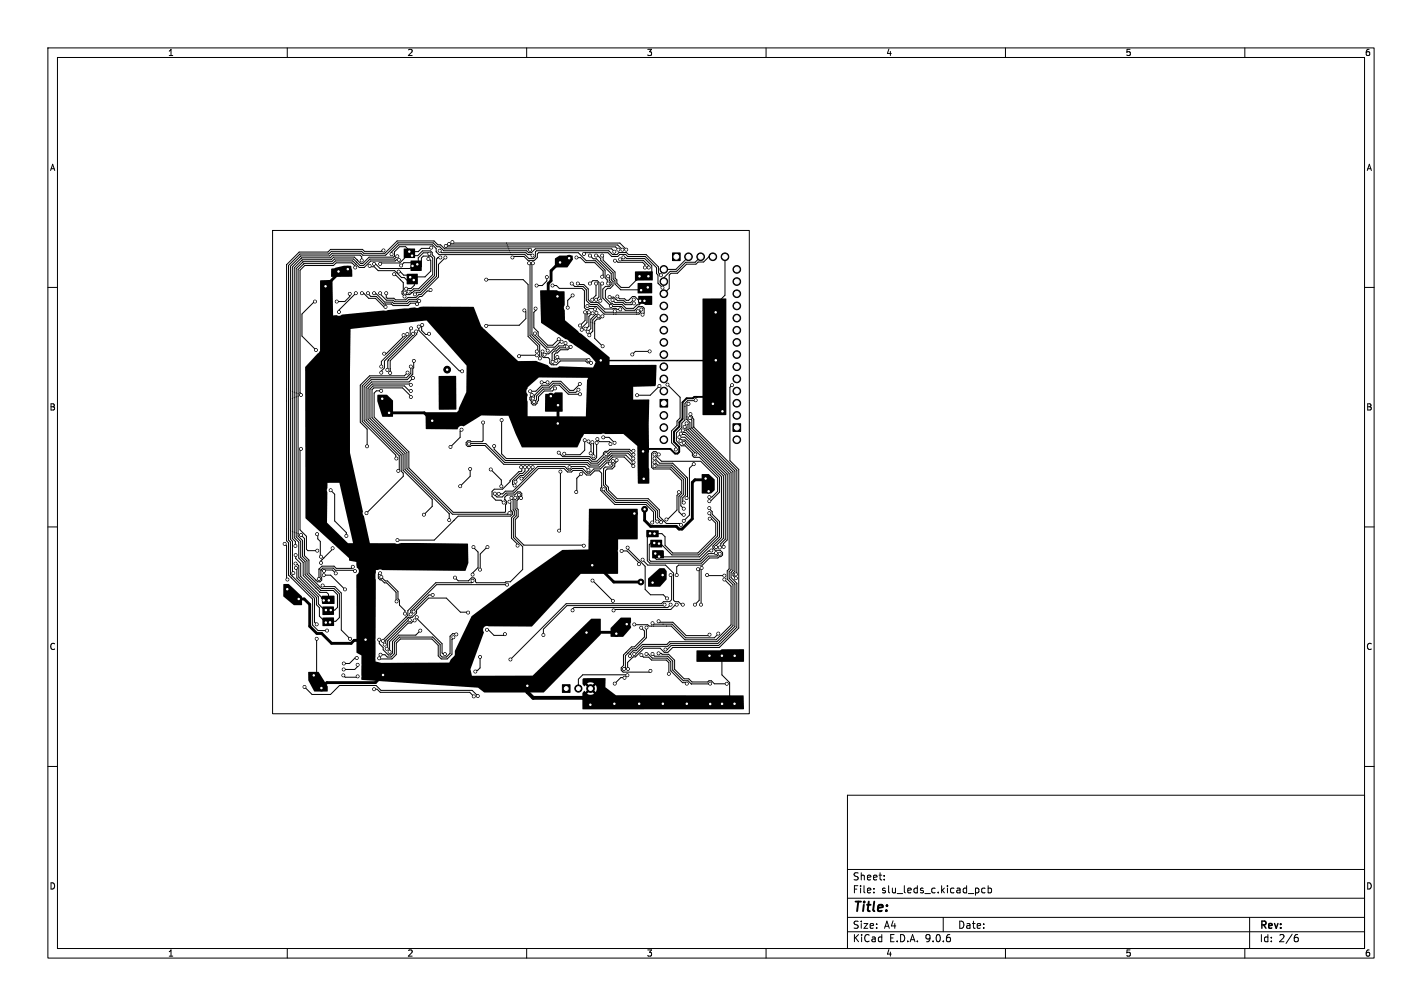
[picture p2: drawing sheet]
<svg xmlns="http://www.w3.org/2000/svg" width="297mm" height="210mm" viewBox="0 0 297 210" stroke-linecap="round" stroke-linejoin="round" font-family="sans-serif">
<defs><g id="words">
<text font-size="2.8" x="178" y="190.9">Title:</text>
<g font-size="2.1">
<text x="178" y="184">Sheet:</text>
<text x="178" y="186.7">File:</text>
<text x="184.1" y="186.7">slu_leds_c.kicad_pcb</text>
<text x="178" y="196.9">KiCad</text>
<text x="178" y="194.1">Size:</text>
<text x="184.7" y="194.1">A4</text>
<text x="185.7" y="196.9">E.D.A.</text>
<text x="193.3" y="196.9">9.0.6</text>
<text x="200" y="194.1">Date:</text>
<text x="263" y="194.3">Rev:</text>
<text x="263" y="196.9">Id:</text>
<text x="267.1" y="196.9">2/6</text>
</g>
<g font-size="1.8">
<text x="35" y="11.9">1</text>
<text x="85" y="11.9">2</text>
<text x="135" y="11.9">3</text>
<text x="185" y="11.9">4</text>
<text x="235" y="11.9">5</text>
<text x="285" y="11.9">6</text>
<text x="10.3" y="35.9">A</text>
<text x="285.4" y="35.9">A</text>
<text x="10.3" y="85.9">B</text>
<text x="285.3" y="85.9">B</text>
<text x="10.3" y="135.9">C</text>
<text x="285.3" y="135.9">C</text>
<text x="10.3" y="185.9">D</text>
<text x="285.3" y="185.9">D</text>
<text x="35" y="199.9">1</text>
<text x="85" y="199.9">2</text>
<text x="135" y="199.9">3</text>
<text x="185" y="199.9">4</text>
<text x="235" y="199.9">5</text>
<text x="285" y="199.9">6</text>
</g>
</g></defs>
<g fill="none" stroke="#000" stroke-width=".21">
<path d="M10 10h277v190h-277zM12 12h273v186h-273zM60 10v2M110 10v2M160 10v2M210 10v2M260 10v2M56.9 48.1h99.6v100.9h-99.6zM59.9 55.3h.1M59.9 55.3v57.6l.4 .4v6.7l5 5.1v5.4l1.1 1.1h1.9M62.6 53.1h.1M62.7 53.5h.1"/>
<path d="M62.9 53.9h.1M63.1 54.3h.1M63.2 54.7h.1M63.4 55.1h.1M72.7 55.8l-.1 .4M74.2 55.8v-.2l-.7-.7h-3.3l-.6 .5h-5.9l-1 1v26l.2 .1M74.3 55.1h.1M74.5 54.7h.1M74.7 54.3h.1M75.6 54.4v-.8l-.4-.3h-5.7l-.5 .5h-6l-1.9 2v56.6l.6 .6v1M77.2 55.5l.2 .2h.8l.8 .8h3.4l1.5 1.4h.5l.9 .9h.7l.4-.3 .2 .1v.9l-.7 .7-1.1 .1M78.1 55.1h.3l1 1h6.2l.6-.6 .4 .5h1.1l.3-.4v-1.7l.4-.4h1.6l.4 .4v3.4l-3 3h-1l-.4 .4h-.7v.2"/>
<path d="M79.4 55.1l.2-.2h3.9l1.5-1.5h2.3l.9-1h1.7l.4 .3v.5l.5 .5v3.8l-3.2 3.2h-1.1l-.9 .8h-.7l-.3-.4M80.1 52.3h-.3l-.2 .2h-3.5l-.4-.4h-6.7l-.5 .5h-6l-2.6 2.7M80.7 53.1h.1M82.3 57.2l1.9 1.8v1.6l-.2 .2v.5l.5 .6M82.4 52.8h.1M82.4 53.3h.1M82.8 53.6h.1M83 53.5h-.2l-.4 .6h-5.1l-1.4 1.3h-.7l-1.4-1.3h-3.9l-.6 .5h-6l-1.4 1.5v56l.9 .9v3.3l.9 1v2.7l3.3 3.3h2.6l.9 .8v2.7l-.6 .6h-.8M83.3 56.7h.3l.7 .7h.9l.5 .5M83.3 54.2h-.5l-.3 .3h-5.1l-1.3 1.3h-1.1l-1.3-1.3h-3.7l-.5 .5h-6l-1.2 1.3v55.6l.9 .9v3.4l.9 .9v2.7l3.1 3.1h2.6l1.1 1.1v4.9l-.8 .8h-.9l-.3 .2M83.6 58.4h.1M85.5 52.5v-.2l-.8-.8h-1.3l-1 1.1v.9l-.2 .2h-5.1l-1.4 1.3h-.3l-1.4-1.3h-4.3l-.5 .5h-6l-1.7 1.7v56.3l.9 1v3.3l.9 .9v2.7l3.5 3.6"/>
<path d="M85.5 52.5h.1M85.5 57.7h.1M85.6 57.6l.1 .3M89.5 54.1l.5 .3v2.2l-1.2 1.2-3.1 .1M89.5 53.5h.1M89.7 53l-.2-.2h-1.1l-1 1v1.2l-.2 .2-.4-.4h-2.4l-.6 .6M90.1 51.7h.1M90.1 51.7l-.2 .2h-1.9l-.6 .6h-1.9M91.1 52.5l.6 .7 17.9-.1 .8 .9h1.1l.3-.4v-1l.3-.3h15l.8 .8h1l.4-.4h1.5l.5 .4h3.7l2.5 2.6v1.2l.5 .6M91.1 52.6v-.7l-.8-.8h-7l-1.6 1.6 .1 .4M91.4 53.9h.1M91.8 52.3h.1"/>
<path d="M91.8 52.3l.4 .4h17.6l.4 .5h.8l.2 .2M92 53.8h-.5l-.3 .3v3.6l-3.4 3.4h-.8l-.3 .3M93 53.8l-1.4 1.4v2.6l-3.7 3.7h-.4l-.6 .6h-1.7l-.5 .5h-2.1l-.3-.3h-1.4l-.2-.2v-.9M93.1 51.3l.2 .2h35.3l.5 .6M93.8 50.9l.2 .2h35l1 1M94.5 50.5v.2h35l1.3 1.4M101.6 58.4h7.7l1 1v10.8l2 2.1v.9l-.2 .2M105.8 50.7h.1M105.9 51.1h.1M106.1 51.5h.1M106.3 51.9h.1M106.4 52.3h.1"/>
<path d="M106.6 52.7h.1M106.8 53.1v.1M107 53.8l.2-.2h2.3l.8 .8h1.3l.6-.6v-.8l.3-.3h8.3l1.7 1.7h1.9l2 2v1.6l.4 .4v.6l.2 .2M110.5 55l.2 .2v14.9l2 2 .1 2.7M110.7 52.1l-.2-.2h-17.6l-.9-.8h-.5l-.8-.8h-7.7l-2.6 2.6h-4.4l-.5-.4h-6.3l-.5 .5h-6l-2.4 2.4v57.3l.4 .4v6.8l5 5v5l.4 .4M111.3 55l-.2 .2v14.7l3.3 3.3M114.2 57.9v.8l-.9 .9h-1.2M115.4 59.6h.8l.6 .6h4.8l.5 .5v3.5l.3 .4h.5l.2-.2h1l.2 .2M119.4 59.2l.6 .6h1.8l.7 .7v2.2l.8 .9h1.5l1.6 1.6h1.8l.2-.2 .2 .2h4.6v-.2M120.4 53.8h.1M120.4 53.8h.8l1.1 1h1.9l1.8 1.8v.8l-.4 .4h.2M120.6 59.2v.2h1.3l1 .9v2.3l.6 .6h1.4l1.4 1.3h1.7"/>
<path d="M120.7 59.2h-.1M122 53l.2-.3h4.8l.9 .8a1.6 1.6 0 0 0 1.5-.4h1.3l.4 .4h3.7l2.3 2.4v1.2l.3 .3v1.7l1 .9M123.2 53.3l.7 .7h.7l3.1 3.1v1.3l.3 .4v.8l-.5 .6h-.6l-.5 .4v1.6l1.2 1.1h.2l.3 .3h1.9l.8 .8h1.5l.8-.8h.4l.2-.2v-.6h-.2l-.9-.9h-.5l-.8 .8h-.5l-.3-.3h-1.1l-.5-.5M123.2 59.2l.6-.6h.9l.4 .3v3.1l-.6 .6M124.5 59.2v2.5l-.8 .9M124.5 53.3h.3l.7 .7v.4l2.6 2.6v1.2l.3 .4v.7l1.3 1.2 4.2-.1M124.5 59.2h.1M125.8 53.3l.2 .3v.7l2.5 2.5v1.3l.3 .3v.7l.9 .9h1.7l2.2-2.3M125.8 59.2l-.3 .3v3.2l-.1 .1M127 57.7l.3 .2v.7l.3 .3v.5l-.3 .4h-.8l-.6 .5v1.9l1.8 1.8h2.1l.8 .8h2l.7-.8h.9l.3 .3v1.1l-.3 .3M128.1 53.1h.1M128.3 52.5l-.6-.6h-15.9l-.8 .9h-.6l-.4-.5h-17.3l-.8-.8h-.6l-.8-.8h-7.4l-2.6 2.6h-4.7l-.4-.4h-6l-.6 .5h-6l-2.1 2.2v57l.4 .4v6.5l.2 .1"/>
<path d="M128.3 52.5h.1M128.4 54.4h.3l.3 .4h5.2l.5 .4v.7M128.6 53.1h.1M129.5 54.2l.5 .1h4.4l1.1 1.2v.4M130.2 53.7h.4l.2 .2h3.8l1.5 1.6v1.5l-.7 .7M130.4 53.7h.1M137.5 59.2h.1M137.8 57.3h.1M138.2 59.9h.1M143.8 53.6l-2.6 2.6h-2.6M146.3 53.6l-1.1 1.2h-2l-1.9 1.8h-1.3l-1.4 1.4v.8M148.9 53.6h-.8l-1.1 1.1h-1.2l-.4 .5h-2l-1.9 1.8h-1.3l-.4 .4v2.8l-1.2 1.1"/>
<path d="M151.4 53.6v8l-1.9 2v1.6M10 60h2M65.8 63l-2.7 2.6v4.6l2.9 2.9M73 61.3v.6l-1 1.1h-1.7M74.3 61.2l-3.5 3.5v.4M75.6 61.2l.5 .1 .9 1h1.4l1.8 1.8h.3M76.9 61.2l.5 .7h1.2l1.6 1.6h1.6l.3 .3h3.1l.5-.5h1.2l.2 .2M78.1 61.2l-.1 .2h.6l1.7 1.7h1.7l.3 .3h2.8l.5-.5 2-.1M80.5 63.5h.1M81.5 77.9h.1M81.5 77h.1M81.5 77.5h.1"/>
<path d="M81.7 63.5h.1M84.3 70v.2l-3.6 3.6h-.5M84.3 61.7h.1M84.9 78l-.4 .5h-7.3l-2 1.9v7.8l1.5 1.4v3.6M85.1 69.7v.3l-5.4 5.4-.1 1.1M85.1 69.7v.1M85.7 78.7h.1M85.8 76.5v1.4l-.9 1h-7.5l-1.8 1.7v7.4l7.1 7 .1 .7M85.9 68.5l-.2 .2v1.3l-5.4 5.4v1.4l-.7 .7v.3M85.9 61.1h.1M86 78.3h.1M86.3 78.9l-.9 .8h-7.8l-1.1 1.2v6.8l7.3 7.3v3.3l.4 .5v.6l-7.7 7.7"/>
<path d="M86.3 69.7v.3l-5.2 5.1-.2 2.1M86.4 75.4l-.2 2.7-1.1 1.2h-7.6l-1.4 1.4v7.1l7.3 7.4v2.9l-.2 .2M86.4 75.3v.1M86.8 61.3h.1M86.9 69.2l.1 .6-5.5 5.5v2.6M87.1 63.4v.1M87.5 68.2v.8l8.4 8.4 .6 .1M88.2 67.8l-.2 .1 .1 1.1 .8 .8h.6l.1-.1M89.9 60.5l-.2 .2h-.5l-1.1 1.2h-.5l-.6 .6h-1.6l-.5 .5h-2.5l-.3-.3h-1.4l-1.3-1.5M109.5 64.8l.3 .3v1.4l-1.4 1.4h-6.7l-.1 .1M111.7 69.6v.4l2.5 2.5h1.7l1.1-1.2M111.9 64.4v.4l-.4 .4v3.2l.9 .9v.8l2 2h1l1.3-1.3"/>
<path d="M112.1 74.2h-3.5l-.2 .2M113.1 79.8h1.2M113.3 73.4l-.2 .1v.8l.4 .3h1l.3 .4v.8l.4 .4h1l.8-.8h5.3l.4 .3h.5l.1-.1 .2 .2M113.3 79.8h.1M115.7 76.2h.1M116.2 75.3h.1M116.4 74.5l.4 .5h5.6l.2 .1h.3M117.3 71.3v.1M118.1 71.6l-.4 .6h-1l-.6 .7h-.5l-1 1h-.7l-.2 .1M118.4 72.4l-.3 .2h-1.2l-.7 .7h-.4l-.5 .4 .1 1.9M119.2 72.4h-.2v.2l-.4 .4h-1.5l-.7 .7h-.3l-.3 .3v.9l.4 .4M119.6 61.7l-1 1v1.5"/>
<path d="M121.5 68.8h.1M122.2 65.2v1.7l-1 1M122.7 64h.1M122.7 63.9v.1M122.7 64h1.9l1.6 1.6h7.3l.3-.4 .1-.6M122.8 69.3h.1M122.8 65.4h.1M123 65.2l-.4 .4v1.8l-1.1 1v.4M123.4 67.3h.1M123.8 65.4l-.8 .6v2.1l-.5 .5h-.2M123.8 67.4h.1M124.2 67.6h.1"/>
<path d="M124.6 65.3l-1.2 1.3v2l-.6 .7M125 66h-.4l-.8 .8v2.3l-.7 .9M125.6 66.2h.1M125.8 66l-.5 .6h-.6l-.5 .5v3.5l1.7 1.7M127.3 62h.9l.8 .8h1.3l.4 .4h1l.5-.5M127.9 62.6l.6 .6h1.6l.5 .4h1.3l.2-.3h.3M128 64.5h.1M128 64.5l.6-.1 .2 .2h.7M128.2 65.6h.1M128.6 65.6h.1M132.2 62.7h.1M132.4 62.5l-.2 .2"/>
<path d="M133 65.6h.1M133.5 64h.1M133.9 60.4h.1M133.9 60.4v.2M134 64h.1M135.7 73.4h-3l-.6 .6M138.3 76.6h.3M138.6 79v.1M285 60h2M59.9 83.7h.1M59.9 81.2h.1M60.3 83.5h.1"/>
<path d="M60.3 81.4h.1M60.7 83.4h.1M60.7 81.5h.1M61.1 83.2h.1M61.1 81.7h.1M61.5 83h.1M61.5 81.9h.1M61.9 82.9h.1M61.9 82h.1M62.3 82.7h.1M62.3 82.2h.1M62.7 81.9v.1"/>
<path d="M62.9 93.7l-.2 .2v16.7l1.3 1.4v2.7l.3 .3h2M79.6 81.6h-1l-.5 .5v5l7.3 7.2v3.4l9.3 9.2h10.8l.1-.1v-1.4l.2-.2v-.5l-.4-.4v-.5l.5-.5h1.6l.6-.6h.5l.4 .3-.2 1M80.9 85.8l.4 .4M85.8 81.6h-.3l-1-1h-6.6l-.6 .6v6.1l7.3 7.4v3.3l9.2 9.3M85.8 80.3l-.2-.1h-7.8l-.9 .9v6.4l7.3 7.3v3.4l6.1 6.1v1.4l-1.8 1.7M85.8 82.9v-.2l-1.7-1.7h-6l-.4 .4v5.8l7.3 7.3v3.3l9.5 9.5h11.5l.4-.2M96.4 89.7l-.3 .3v1.3l-2 2M98 92.6h3.5l3.9 3.9h17.3l.6 .6h1.7l1.3-1.3h.7l.9-.8h2.8l1.3 1.3h.3v.2M98.2 97.9v1.5l-2.1 2.1M100.9 88.2v3.8l-.2 .2h-2.3l-.2-.2h-.5l-.3 .4v.5l.3 .3h.5l.2-.2h2.9l3.9 3.9h17.3l.6 .6h2.1l1.3-1.3h.7l.8-.8h2.4l1.9 1.9M102.5 98l2.2 2.2v1.3M103.2 93.1v.7l2.4 2.3h17.3l.5 .6h1.4l1.3-1.3h.8l.8-.8h3.5l1.1 1.1"/>
<path d="M104.8 87.7v7l.9 1h17.3l.6 .6h1.1l1.3-1.4v-.3l.4-.4h.5l.5-.4h4.1l.3 .3h.5M108.8 97.5l.2 .2v.6l-.2 .2h-.4l-3.4 3.6h-1.8l-.4 .5v1l.7 .8h1.2l.5 .5M109.6 97.5v.8l-.5 .6h-.6l-1.5 1.5v.7l.5 .2M110.4 97.5v.6l-1.1 1.2h-.6l-1 1v.3M110.7 81.7h.1M111.2 97.5v.4l-2 2h-.3M115.9 81.1l-.5 .5h-1.7l-1.2 1.2v.8l-.7 .9h-.5l-.3-.3v-.5l-.3-.3v-.5l.4-.5M117 98.5v12l-.2 .3M118.3 97.8h.1M118.9 97.5l.2-.1h3l.8 .8M120.8 81.4l-.5 .5h-1.4l-1.9-1.9h-1.4l-.8 .8h-1.5l-1.6 1.7v.3l-.4 .4M121.1 80.2l-1.3 1.3h-.8l-1.9-1.9h-1.7l-.8 .8h-1.4l-1.3 1.3h-1.2"/>
<path d="M121.1 82.3h-2.4l-1.9-1.9h-1l-.9 .8h-1.4l-1.4 1.5v.7l-.5 .5M121.4 98.9l-.9 .9v2.8l-.1 .1M122.1 91.9v2.1l-.9 .9h-3.2l-.2-.2M122.9 92.1v.3l.5 .5v1.7M123.7 92.3l.3 .3v2.7M124.6 92.4v3.1l-.3 .4h-.5l-.6-.6h-5.7l-.8-.8M124.8 91.7v.1l.4 .4M125.2 92.2h2.1l.2 .2v.3M125.2 92.2h.1M126 91.3h1.2l1.2 1.1M126.6 94.8h.3l.6-.6h3.8l.7 .7h.3M127.2 95.1h.1"/>
<path d="M127.4 96.8l-.2-.2h-.5l-1.3 1.3h-1.4l-.8 .9h-.5l-1-1h-2.2l-.3 .3h-.5l-.8-.7h-5.6l-5.2 5.1h-1.5l-.6 .6h-.8M127.6 95.2h.1M128 96.3v.9l-.3 .3h-1.3l-.3 .3v3.5l.6 .6v.5l2 2.1h6.5l2.1 2.1v1.4l.7 .8 .1 .2M128.8 96.1v.3l-.4 .4v.5l-.6 .6h-1l-.3 .3v2.9l.6 .6v.6l1.8 1.8h6.5l2.3 2.3v1.4l1.5 1.5h2.7l.3 .3M132.1 95.5h.1M136.7 94.9l1.5 1.4h8.2l3.5 3.5v2.8l-1.2 1.2h-.6M136.7 96.5l.7 .6h2.9l2.9 2.9v3.3l-.6 .6v.8l.2 .2M136.7 97.3l.2 .2h3.3l2.6 2.6v3.1l-.6 .6v1.8l.6 .6M136.7 95.7l1.1 1h2.7l2.9 2.9M137.6 94.9l-.6-.6h-.5l-.4 .4v2.8l.4 .4h3.5l2.4 2.4v2.7l-.6 .6v3.3l.6 .6h.4M137.7 80.6l-1.9 1.9h-2.7M139.4 80.3l2.6 2.6v4.4l-.6 .6v.9l-1.1 1.2v2.4l.9 1v.4"/>
<path d="M141.9 91.3h1.1l8.1 8v13.1l-1.5 1.5v.3M142.1 92l.2-.2h.7l7.7 7.7v12.7l-1.8 1.8v.4l.5 .5h1l.5 .5v.5l-.3 .3h-.4l-.3 .3h-1.7l-1.5 1.5h-5l-.4 .3v1.8M142.2 90.5h.1M142.2 90.5l.2 .2h.6l8.5 8.5v13.4l-1 .9v.6l-.1 .2M142.6 89.9l.2 .4h.4l8.7 8.7v13.7l-.8 .8-.1 .5M142.8 92.5h.3l2.1 2.1v.3M142.8 92.5h.1M143 89.1l.3 .2v.5M143.1 84.9h.1M143.3 89.8h.1M143.3 89.8l9 9v20l-.4 .4v1.7l1.2 1.2v8.5l-3.4 3.4h-9.8l-.6 .5h-5.1l-1.3 1.3h-.7l-.7 .7 .1 .4M143.4 88.4l.3 .1v1.2"/>
<path d="M143.4 99.6h.1M143.4 99.6l.2 .2v4.2h-.2M143.5 87.5l.6 .7v1.3l9 9v20.6l-.4 .4v1.1l1.2 1.2v9.1l-3.8 3.9h-9.9l-.8 .8h-.4M143.5 87h.1M143.7 89.6h.1M143.7 89.7l9 9v20.2l-.4 .4v1.4l1.2 1.2v8.9l-3.6 3.6h-9.9l-.5 .5h-5.1l-1.6 1.6h-.3M143.8 84.3l-.3 .2v3.1M143.8 84.3h.1M144.1 87.3l.4 .4v1.6M144.3 86.7l.6 .8v1.7l9 9v21.4l-.2 .3M144.5 89.3h.1M144.5 89.3l9 9v21l-.4 .4v.5l.3 .3h.3v.2"/>
<path d="M144.9 96.8l-.9 .9v9.8l-1.2 1.2M144.9 89.1h.1M145 94.9h.2M145.2 94.9h.1M145.3 83.6h-1.7l-.5 .6v3.5l-.7 .6v.9l-1.1 1.2v1.6l1 1.1h.8l1.5 1.5v.5l.4 .4h1.1l4.2 4.2v3l-1.9 1.9h-.2M152.9 80.4l-.5 .5v15.2l1.9 1.9v33.1l-4.1 4.1h-9.7l-1 1h-.8l-.8-.9h-3.4l-1.8 1.8h-.5l-1.1 1.2 .1 1.4M10 110h2M59.5 113.5l.4 .4v6.9l.1 .2M59.9 110.4h.1M60.3 110.6h.1M60.7 110.7h.1M61.1 110.9h.1"/>
<path d="M61.5 111.1h.1M61.7 117.6h.2l.5 .5v2.4l4.1 4.1v1.5l1.3 1.3h.3M61.7 115.9l.1 .7 1 1v2.7l4.3 4.3v.3l.5 .4M61.8 118.5l-.1 .2h.3v1.9l4.1 4.1v1.5l.6 .7v1.7l1.3 1.4M61.9 111.2h.1M62.3 111.4h.1M62.9 111.7l-.2 .1h.3l.6 .6v3.6l.9 .9v2.7l1.8 1.9h.5l.4-.4v-.5l-.2-.2 .1-1.5 .3-.3h2.2l.5 .5h3.8l.3 .1M66.2 111.5l.2 1 .5 .5v3.1l.2 .2M66.7 118.8h.1M67 119h.1M67.3 116.8h.1M67.6 116.5h.1"/>
<path d="M67.7 119.2l.2-.2h1.5l.7 .7M69.1 102.3l.8 .9v5.6l2.4 2.4 .1 .7M69.5 114.5v.1l-2.5 2.5v.4M73.7 118.3l-.3 .4h-3.2l-.4-.5h-2.6l-.6 .6v1.8l.2 .3h-.2M79.4 119.7l-.4 .2v.8l.4 .4h.3l.6 .6h.5l1.9 1.9 .1 2M93.8 107.3v1.3l-.1-.1M93.8 107.3h.1M94.8 108.6h.1M98.9 114.2l.9 1v3.3l-1.1 1.1v.4M100.2 118.9h.1M101.8 114.2l-1.5 1.5v3.2M103.4 103.1v.2l.4 .5h1.1l.8-.9h1.6l5.2-5.1h5.3l.7 .7h.9l.3-.3h1.8l1 1h.8l.9-.9h1l.5 .5v2.9l-.2 .2v.5l2.9 2.9h6.5l1.6 1.6v2.2"/>
<path d="M104.5 103.1h.1M105.5 104.3h.1M106.4 104.7h.1M106.4 104.7l.3 .3v1.5l.3 .4v.5l-.4 .4h-10.9l-5 5h-7.7M106.8 103.9l.4 .4v2.1l.2 .3v.8l-.6 .6v4.2l1.3 1.3v.3M107 104.1v.1M107 100.9h.1M107.6 103.9v2.4l.2 .2v1.2l-.6 .6v3.9l2 1.9v4.8l-2.6 2.6M108.2 103.7h.1M108.2 104.2h.1M108.4 103.3l-.2 .1v.8l-.2 .3v1.6l.2 .3v1.5l-.6 .6v3.5l1.8 1.8h12.4l.1 .1M125.7 101.4h.1"/>
<path d="M126.1 102.1v.3l2.5 2.5h6.5l1.8 1.8v1.7l.4 .5M126.7 102.4h.1M129.8 115h1.2l2.5 2.5v.3M131.1 114.3v.3l3.6 3.6v4.9l1.2 1.1h2.6l.8 .7M134.2 116.8l1.1 1.2h3.7l1.7 1.6v5.7l.3 .3h.7l.6 .6h.3M135.8 111.4l-.2 .4-.4 .4v4.9l.5 .5h10.8l1.5-1.5h1.8l.3-.5h.2M136.2 109.1h.3M136.5 109.1h.1M136.6 113.4l-.4-.2-.6 .5v3.2l.3 .3h10.5l1.6-1.6 1.5-.1M137.3 108.9h.1M138 108.9l.1 .1M138.1 109h.1"/>
<path d="M138.3 108.4h.1M138.7 108.8h.1M141.8 102.8v.2l-.4 .4v3.1l-2 1.9h-.2M145.8 118.8l.2 .3v6.2l-.9 .9M146.5 118.6l-.1 .1v7.5M148.1 106.1l.6 .7v.5l1.6 1.6v3.2l-4.2 4.2-8.4-.1M148.1 107.1v.2l1.8 1.7v2.9l-4 3.9h-5.6l-2.3-2.3h-.4M148.2 108.3h.4l.9 .9v2.5l-3.7 3.7h-5.3l-1.6-1.6v-1.7l-.7-.7h-1.5M148.6 114.9l.1 .1h-.8l-1.7 1.8h-9.1l-.5-.5v-.5l.3-.2M151 114h.1M151 114l.1 .2M285 110h2"/>
<path d="M59.9 120.2h.1M60.8 120.6h.1M61 120.2h.1M66 122.8h.1M66 121.1h.1M66.1 133.4v7l-.6 .6M66.1 133.4h.1M66.4 122.6h.1M66.8 122.5h.1M66.8 123.6l1.4 .1 .4 .4 .1 1.2M67 123.2h.1M67.1 122.8h.1"/>
<path d="M67.4 122.2l.2 .3h2.3l1.4 1.3v7.7l1.8 1.9M67.6 120.1h1.5l2.9 2.9M72.1 123h-.1M74.5 137.4h-.4l-1.1 1.1h-1.2M74.7 138.8v.3l-.6 .7h-2.3M79.2 133.5h.1M79.6 120.5l.9 .8h.4l2.2 2.2v1.5l.3 .3v1l1.2 1.2v.6M84.8 128.8h.1M85.2 128.5h.1M85.2 128.4l-5.2 5.4M85.2 129h.1M85.3 128.9l-4.7 4.7v.8l-.2 .2"/>
<path d="M85.3 128.9h.1M85.6 129.5h-.3l-4.3 4.3v1.6h-.2M85.8 128.2v.1M85.8 128.9h.1M86.6 129.5h-.2l-.5 .6h-.6l-3.9 3.9v2.1M87 128.9v.2l5.3 5.3v1.9l.3 .3h.3M87.8 131.7l-1 .9h-3.5l-1.3 1.3v2.4l-.4 .4h-.5l-1.1-1v-.5l-.8-.8v-.9M90.4 124.2h-.8l-3.2 3.2v.3M94.9 133h-.2l-.3 .5v3.1l-1 1h-1.2l-.7-.7v-2.2l-1.3-1.3h-6.6l-.8 .8v2.4l-.9 1h-2.6l-.1-.2M95 120.6l.7 .6h2.2M95.3 132.4l-.2-.1h-.6l-.5 .5v3.6l-.8 .8h-.9l-.4-.4v-2.3l-1.5-1.5h-6.9l-1.1 1.1v2.4l-.7 .7h-.8l-.5-.5h-.9M97.8 127.9l-1.6-.1-3-2.9h-3.7l-2.5 2.5v.6l-.9 .9h-.8"/>
<path d="M97.9 121.2l.6-.6h.5l.3 .4v.5l.2 .1h6l.2-.2h.9M97.9 121.2h.1M98.7 121.3l-.2 .3h-7.5l-5.8 5.9v.9M100.3 137.1v2.3l-1 .8M101.7 131.5h.3l1.2 1.1h2l.3-.2M105.9 122.1h-14.7l-5.4 5.3v.8M106.6 121.4v.1M123.7 121.2l4.3 4.2M130.5 139.4v.1M130.7 136.2h.1M131.1 136.4h.1M133.9 131l.7 .7v1.3l-2.1 2h-.6l-1.7 1.7v2.2l-.5 .5v.5l.4 .4h5.5l.3-.2"/>
<path d="M134 136.7l.4 .5h1.1l.6 .6h3.1l.5 .5v2.4M135 133v.1M135 136.5h.4l.8 .9h3.1l.8 .8v1.8l2.5 2.5h.9l-.1 .2M135 131v2.2l-2.3 2.2h-.6l-1.5 1.5v2.4l-.3 .4M136 130.7h.1M136.3 130.1l.2 .2h3.9l2.8 2.8h6l.8-.8M136.3 136.5l.4 .5h2.8l1 1v1.9l2.2 2.2h1l.7 .7 3.9-.1M136.5 130.7h.1M137.6 136.4h.5l.2 .2h1.4l1.2 1.2v1.9l2 2h1l.6 .7h3.3l.3-.3h.5l.6 .6h2.6M137.6 129.7l.2 .2h2.7l2.8 2.8h4.7l.2-.2M138.5 130.3h.1M138.8 126.2l-.2 .2h-20.2l-4.9 5v1.2"/>
<path d="M139.2 130.7h.1M139.3 124.9h.1M140 126.2h.1M140.1 126.2l-.6 .6h-19.6l-.3 .3v.3M140.1 120.1l.2 .2v4.9l-.4 .4h-1.3l-.5 .4h-19.8l-11.7 11.7M141.3 126.2l.1 .1h-.4l-.9 .9h-11.8l-.1 .2M145.1 126.2h.1M146.4 126.2h.1M147.7 120.1l3.6 .1M150.8 136.9v4l1.6 1.6v2.8l-1.6 1.6M151.3 120.2h.1M151.3 121l1.4 1.4v8l-3.1 3.2h-6.5l-2.9-2.9h-4.6l-.3-.3h-2.8"/>
<path d="M151.3 121h.1M63.6 143.4l1.6 1.6h3.8l1.9-1.9h7.7l1 1h19l1.2 1.2M71.7 141l.4 .4h2.4l.2-.2M78.1 143.9h.7l.6 .6h18.7l.9 .9M99.8 145.3h.1M130 140.1h.1M130.4 141.5h-.7l-1.3 1.2M131 141l-9.3-.1-.9 .9v1.9M151.8 142.7h.1M10 160h2M177 166h108v32h-108zM285 160h2"/>
<path d="M60 198v2M110 198v2M160 198v2M177 194.5h108M177 191.5h108M177 187.5h108M177 181.5h108M182.5 186.3v.1M182.5 185.5v.1M184.7 183.6v.1M184.7 182.8v.1M197 191.5v3"/>
<path d="M205.7 185.5l-.4-.1-.3 .3 .2 .6h.5M206.4 185.5l.4-.1 .3 .3-.1 .6h-.6M206.4 184.9v1.5M210 198v2M260 198v2M261 191.5v6.5M270.6 195.7h.4l.2 .3-.1 .5-.5 .1M271 195.1l-.4 .1"/>
</g>
<g fill="#000" stroke="#000" stroke-width=".21">
<path d="M140.5 52.8h1.6v1.6h-1.6zM92.7 79h1.4v1.4h-1.4zM92.6 86.6h1.7v2.4h-1.7zM92.6 82.6h1.7v2.4h-1.7zM137.8 83.4h1.6v1.6h-1.6zM153.1 88.5h1.6v1.6h-1.6zM117.5 142.9h1.6v1.6h-1.6z"/>
<circle cx="68" cy="59.8" r=".6"/>
<circle cx="70.7" cy="56.7" r=".6"/>
<circle cx="72.6" cy="56.2" r=".6"/>
<circle cx="74.2" cy="55.8" r=".3"/>
<circle cx="75.6" cy="54.4" r=".3"/>
<circle cx="77.2" cy="55.5" r=".3"/>
<circle cx="78.1" cy="55.1" r=".3"/>
<circle cx="79.4" cy="55.1" r=".3"/>
<circle cx="80.1" cy="52.3" r=".3"/>
<circle cx="81.8" cy="53.1" r=".3"/>
<circle cx="82.3" cy="57.2" r=".3"/>
<circle cx="83" cy="53.5" r=".3"/>
<circle cx="83.3" cy="56.7" r=".3"/>
<circle cx="83.3" cy="54.2" r=".3"/>
<circle cx="83.8" cy="55.4" r=".3"/>
<circle cx="85.5" cy="52.5" r=".5"/>
<circle cx="85.7" cy="57.9" r=".5"/>
<circle cx="86.1" cy="53.4" r=".3"/>
<circle cx="86.2" cy="55.5" r=".3"/>
<circle cx="86.4" cy="58.5" r=".3"/>
<circle cx="87.2" cy="55.2" r=".5"/>
<circle cx="89.5" cy="54.1" r=".3"/>
<circle cx="89.7" cy="53" r=".3"/>
<circle cx="90.1" cy="51.7" r=".3"/>
<circle cx="91.8" cy="52.3" r=".3"/>
<circle cx="92" cy="53.7" r=".3"/>
<circle cx="93" cy="53.7" r=".3"/>
<circle cx="93.1" cy="51.3" r=".3"/>
<circle cx="93.8" cy="50.9" r=".3"/>
<circle cx="94.5" cy="50.5" r=".3"/>
<circle cx="101.6" cy="58.4" r=".3"/>
<circle cx="107" cy="53.7" r=".3"/>
<circle cx="110.5" cy="55" r=".3"/>
<circle cx="110.7" cy="52.1" r=".3"/>
<circle cx="111.2" cy="53.3" r=".3"/>
<circle cx="111.3" cy="55" r=".3"/>
<circle cx="112.1" cy="59.6" r=".3"/>
<circle cx="114.2" cy="57.9" r=".3"/>
<circle cx="115.4" cy="59.6" r=".3"/>
<circle cx="117" cy="54.8" r=".6"/>
<circle cx="118.9" cy="53.9" r=".6"/>
<circle cx="119.4" cy="59.2" r=".3"/>
<circle cx="120.4" cy="53.8" r=".3"/>
<circle cx="120.7" cy="59.2" r=".3"/>
<circle cx="122" cy="53" r=".3"/>
<circle cx="123.2" cy="59.2" r=".3"/>
<circle cx="123.2" cy="53.3" r=".3"/>
<circle cx="124.5" cy="59.2" r=".3"/>
<circle cx="124.5" cy="53.3" r=".3"/>
<circle cx="125.8" cy="59.2" r=".3"/>
<circle cx="125.8" cy="53.3" r=".3"/>
<circle cx="125.8" cy="57.8" r=".3"/>
<circle cx="127" cy="57.7" r=".3"/>
<circle cx="127" cy="59.2" r=".3"/>
<circle cx="128.3" cy="52.5" r=".3"/>
<circle cx="128.4" cy="54.4" r=".3"/>
<circle cx="129.1" cy="52.1" r=".3"/>
<circle cx="129.5" cy="54.2" r=".3"/>
<circle cx="130" cy="52.1" r=".3"/>
<circle cx="130.2" cy="53.7" r=".3"/>
<circle cx="130.8" cy="52.1" r=".3"/>
<circle cx="133.6" cy="57.7" r=".3"/>
<circle cx="134.7" cy="55.9" r=".3"/>
<circle cx="135.4" cy="57.7" r=".5"/>
<circle cx="135.5" cy="55.9" r=".3"/>
<circle cx="138" cy="57.5" r=".3"/>
<circle cx="138.7" cy="58.8" r=".8"/>
<circle cx="138.7" cy="56.2" r=".8"/>
<circle cx="143.8" cy="53.6" r=".8"/>
<circle cx="146.3" cy="53.6" r=".8"/>
<circle cx="148.9" cy="53.6" r=".8"/>
<circle cx="151.4" cy="53.6" r=".8"/>
<circle cx="153.9" cy="58.8" r=".8"/>
<circle cx="153.9" cy="56.2" r=".8"/>
<circle cx="65.8" cy="63" r=".3"/>
<circle cx="66" cy="73.1" r=".3"/>
<circle cx="70.3" cy="63" r=".3"/>
<circle cx="70.8" cy="65.1" r=".3"/>
<circle cx="73" cy="61.3" r=".3"/>
<circle cx="74.3" cy="61.2" r=".3"/>
<circle cx="75.6" cy="61.2" r=".3"/>
<circle cx="76.9" cy="61.2" r=".3"/>
<circle cx="78.1" cy="61.2" r=".3"/>
<circle cx="79.4" cy="61.2" r=".3"/>
<circle cx="79.6" cy="77.8" r=".3"/>
<circle cx="79.6" cy="76.5" r=".3"/>
<circle cx="80.2" cy="73.8" r=".3"/>
<circle cx="80.5" cy="64.1" r=".3"/>
<circle cx="80.7" cy="61.2" r=".3"/>
<circle cx="80.9" cy="77.2" r=".3"/>
<circle cx="81.5" cy="77.9" r=".3"/>
<circle cx="84.3" cy="70" r=".3"/>
<circle cx="84.5" cy="61.9" r=".3"/>
<circle cx="84.6" cy="61.1" r=".3"/>
<circle cx="84.8" cy="60.3" r=".3"/>
<circle cx="85.1" cy="69.7" r=".3"/>
<circle cx="85.1" cy="77.8" r=".3"/>
<circle cx="85.3" cy="60.9" r=".3"/>
<circle cx="85.8" cy="76.5" r=".3"/>
<circle cx="85.9" cy="68.5" r=".3"/>
<circle cx="86.3" cy="78.9" r=".3"/>
<circle cx="86.3" cy="69.7" r=".3"/>
<circle cx="86.4" cy="75.3" r=".3"/>
<circle cx="86.7" cy="61.4" r=".3"/>
<circle cx="86.9" cy="69.2" r=".3"/>
<circle cx="87.1" cy="63.5" r=".3"/>
<circle cx="87.5" cy="68.2" r=".3"/>
<circle cx="87.6" cy="62.8" r=".3"/>
<circle cx="88.2" cy="67.8" r=".3"/>
<circle cx="89.6" cy="69.7" r=".3"/>
<circle cx="89.9" cy="60.5" r=".3"/>
<circle cx="93.4" cy="77.2" r=".6"/>
<circle cx="93.4" cy="77.2" r=".7"/>
<circle cx="96.5" cy="77.5" r=".3"/>
<circle cx="101.6" cy="68" r=".3"/>
<circle cx="108.4" cy="74.4" r=".3"/>
<circle cx="109.5" cy="64.8" r=".3"/>
<circle cx="111.7" cy="69.6" r=".3"/>
<circle cx="111.9" cy="64.4" r=".3"/>
<circle cx="112.1" cy="73.4" r=".3"/>
<circle cx="112.1" cy="74.2" r=".3"/>
<circle cx="112.8" cy="74.8" r=".3"/>
<circle cx="113.1" cy="79.8" r=".3"/>
<circle cx="113.3" cy="73.4" r=".3"/>
<circle cx="113.7" cy="74" r=".3"/>
<circle cx="114.4" cy="79.8" r=".3"/>
<circle cx="114.4" cy="73.2" r=".3"/>
<circle cx="115.4" cy="75.6" r=".3"/>
<circle cx="116.2" cy="75.3" r=".3"/>
<circle cx="116.4" cy="74.5" r=".3"/>
<circle cx="116.4" cy="61.9" r=".6"/>
<circle cx="116.7" cy="70.8" r=".3"/>
<circle cx="117.3" cy="71.3" r=".3"/>
<circle cx="118.1" cy="71.6" r=".3"/>
<circle cx="118.4" cy="72.4" r=".3"/>
<circle cx="118.6" cy="64.2" r=".3"/>
<circle cx="119.2" cy="72.4" r=".3"/>
<circle cx="119.6" cy="61.7" r=".3"/>
<circle cx="121.2" cy="67.9" r=".3"/>
<circle cx="121.5" cy="68.8" r=".3"/>
<circle cx="122.2" cy="65.2" r=".3"/>
<circle cx="122.3" cy="68.6" r=".3"/>
<circle cx="122.7" cy="63.9" r=".3"/>
<circle cx="122.8" cy="69.3" r=".3"/>
<circle cx="122.9" cy="75.1" r=".3"/>
<circle cx="123" cy="65.2" r=".3"/>
<circle cx="123.1" cy="70" r=".3"/>
<circle cx="123.5" cy="75.8" r=".3"/>
<circle cx="123.7" cy="62.6" r=".3"/>
<circle cx="123.8" cy="65.4" r=".3"/>
<circle cx="124.3" cy="64.6" r=".3"/>
<circle cx="124.5" cy="62.6" r=".3"/>
<circle cx="124.6" cy="65.3" r=".3"/>
<circle cx="125" cy="66" r=".3"/>
<circle cx="125.4" cy="62.8" r=".3"/>
<circle cx="125.5" cy="75.2" r=".3"/>
<circle cx="125.8" cy="66" r=".3"/>
<circle cx="125.9" cy="72.3" r=".3"/>
<circle cx="127.3" cy="62" r=".3"/>
<circle cx="127.6" cy="63.9" r=".3"/>
<circle cx="127.9" cy="62.6" r=".3"/>
<circle cx="128.4" cy="65" r=".3"/>
<circle cx="128.9" cy="61.9" r=".3"/>
<circle cx="129.5" cy="64.6" r=".3"/>
<circle cx="132.1" cy="74" r=".3"/>
<circle cx="132.4" cy="62.5" r=".3"/>
<circle cx="132.4" cy="63.3" r=".3"/>
<circle cx="133.2" cy="65" r=".3"/>
<circle cx="133.7" cy="62.8" r=".3"/>
<circle cx="133.9" cy="60.6" r=".3"/>
<circle cx="133.9" cy="64.6" r=".3"/>
<circle cx="134.2" cy="65.7" r=".3"/>
<circle cx="134.6" cy="62.8" r=".5"/>
<circle cx="135.3" cy="60" r=".5"/>
<circle cx="135.7" cy="73.4" r=".3"/>
<circle cx="138.4" cy="60" r=".3"/>
<circle cx="138.7" cy="63.9" r=".8"/>
<circle cx="138.7" cy="71.5" r=".8"/>
<circle cx="138.7" cy="61.3" r=".8"/>
<circle cx="138.7" cy="79.1" r=".8"/>
<circle cx="138.7" cy="74" r=".8"/>
<circle cx="138.7" cy="68.9" r=".8"/>
<circle cx="138.7" cy="66.4" r=".8"/>
<circle cx="138.7" cy="76.6" r=".8"/>
<circle cx="149.5" cy="65.2" r=".3"/>
<circle cx="149.5" cy="75.2" r=".3"/>
<circle cx="153.9" cy="68.9" r=".8"/>
<circle cx="153.9" cy="66.4" r=".8"/>
<circle cx="153.9" cy="76.6" r=".8"/>
<circle cx="153.9" cy="79.1" r=".8"/>
<circle cx="153.9" cy="74" r=".8"/>
<circle cx="153.9" cy="63.9" r=".8"/>
<circle cx="153.9" cy="71.5" r=".8"/>
<circle cx="153.9" cy="61.3" r=".8"/>
<circle cx="62.9" cy="93.7" r=".3"/>
<circle cx="62.9" cy="82.4" r=".3"/>
<circle cx="76.7" cy="93.2" r=".3"/>
<circle cx="79.6" cy="81.6" r=".3"/>
<circle cx="79.8" cy="83.2" r=".6"/>
<circle cx="81.3" cy="86.2" r=".6"/>
<circle cx="82.8" cy="95.7" r=".3"/>
<circle cx="83.2" cy="98.3" r=".3"/>
<circle cx="85.8" cy="82.9" r=".3"/>
<circle cx="85.8" cy="81.6" r=".3"/>
<circle cx="85.8" cy="80.3" r=".3"/>
<circle cx="90.3" cy="87.8" r=".6"/>
<circle cx="94.1" cy="93.3" r=".3"/>
<circle cx="96.4" cy="89.7" r=".3"/>
<circle cx="98" cy="92.6" r=".3"/>
<circle cx="98.2" cy="97.9" r=".3"/>
<circle cx="100.9" cy="88.2" r=".3"/>
<circle cx="102.5" cy="98" r=".3"/>
<circle cx="103.2" cy="93.1" r=".3"/>
<circle cx="104.8" cy="87.7" r=".3"/>
<circle cx="108.8" cy="97.5" r=".3"/>
<circle cx="108.9" cy="99.9" r=".3"/>
<circle cx="109.7" cy="97.5" r=".3"/>
<circle cx="110.4" cy="97.5" r=".3"/>
<circle cx="110.7" cy="81.7" r=".3"/>
<circle cx="111.1" cy="82.4" r=".3"/>
<circle cx="111.2" cy="97.5" r=".3"/>
<circle cx="111.3" cy="83.2" r=".3"/>
<circle cx="111.6" cy="83.9" r=".3"/>
<circle cx="115.1" cy="82.7" r=".6"/>
<circle cx="115.9" cy="81.1" r=".3"/>
<circle cx="116.5" cy="88.4" r=".6"/>
<circle cx="116.5" cy="84.6" r=".6"/>
<circle cx="116.7" cy="94.5" r=".3"/>
<circle cx="117.1" cy="98.5" r=".3"/>
<circle cx="117.8" cy="94.7" r=".3"/>
<circle cx="118.9" cy="97.5" r=".3"/>
<circle cx="120.8" cy="81.4" r=".3"/>
<circle cx="121.1" cy="80.1" r=".3"/>
<circle cx="121.1" cy="82.3" r=".3"/>
<circle cx="121.4" cy="98.9" r=".3"/>
<circle cx="122.1" cy="91.9" r=".3"/>
<circle cx="122.9" cy="98.2" r=".3"/>
<circle cx="122.9" cy="92.1" r=".3"/>
<circle cx="123.4" cy="94.6" r=".3"/>
<circle cx="123.7" cy="92.3" r=".3"/>
<circle cx="124" cy="95.3" r=".3"/>
<circle cx="124.6" cy="92.4" r=".3"/>
<circle cx="124.8" cy="91.7" r=".3"/>
<circle cx="126" cy="91.3" r=".3"/>
<circle cx="126.6" cy="94.8" r=".3"/>
<circle cx="127.4" cy="96.8" r=".3"/>
<circle cx="127.5" cy="92.7" r=".3"/>
<circle cx="128" cy="96.3" r=".3"/>
<circle cx="128.4" cy="92.4" r=".3"/>
<circle cx="128.8" cy="96.1" r=".3"/>
<circle cx="132.3" cy="95.7" r=".3"/>
<circle cx="132.3" cy="97.3" r=".3"/>
<circle cx="132.3" cy="94.1" r=".3"/>
<circle cx="132.3" cy="94.9" r=".3"/>
<circle cx="132.3" cy="96.5" r=".3"/>
<circle cx="133.1" cy="82.5" r=".3"/>
<circle cx="134.3" cy="94.2" r=".3"/>
<circle cx="134.5" cy="99.9" r=".6"/>
<circle cx="136.7" cy="95.7" r=".3"/>
<circle cx="136.7" cy="96.5" r=".3"/>
<circle cx="136.7" cy="94.9" r=".3"/>
<circle cx="136.7" cy="97.3" r=".3"/>
<circle cx="137.6" cy="94.9" r=".3"/>
<circle cx="137.7" cy="80.6" r=".3"/>
<circle cx="138.7" cy="89.3" r=".8"/>
<circle cx="138.7" cy="86.7" r=".8"/>
<circle cx="138.7" cy="81.6" r=".8"/>
<circle cx="138.7" cy="91.8" r=".8"/>
<circle cx="139.4" cy="80.3" r=".3"/>
<circle cx="141.2" cy="93.8" r=".3"/>
<circle cx="141.9" cy="91.3" r=".3"/>
<circle cx="142.1" cy="92" r=".3"/>
<circle cx="142.2" cy="90.5" r=".3"/>
<circle cx="142.6" cy="89.9" r=".3"/>
<circle cx="142.8" cy="92.5" r=".3"/>
<circle cx="143" cy="89.1" r=".3"/>
<circle cx="143.4" cy="88.4" r=".3"/>
<circle cx="143.8" cy="84.3" r=".3"/>
<circle cx="144.1" cy="87.3" r=".3"/>
<circle cx="144.2" cy="86.5" r=".3"/>
<circle cx="144.9" cy="96.9" r=".3"/>
<circle cx="145.2" cy="94.9" r=".3"/>
<circle cx="145.3" cy="83.6" r=".3"/>
<circle cx="147.4" cy="99.9" r=".4"/>
<circle cx="148.9" cy="84.3" r=".3"/>
<circle cx="150.9" cy="85.9" r=".3"/>
<circle cx="152.9" cy="80.4" r=".3"/>
<circle cx="153.9" cy="91.8" r=".8"/>
<circle cx="153.9" cy="86.7" r=".8"/>
<circle cx="153.9" cy="81.6" r=".8"/>
<circle cx="153.9" cy="84.2" r=".8"/>
<circle cx="59.5" cy="113.5" r=".3"/>
<circle cx="61.3" cy="119.6" r=".3"/>
<circle cx="61.7" cy="114" r=".3"/>
<circle cx="61.7" cy="117.6" r=".3"/>
<circle cx="61.7" cy="115.9" r=".3"/>
<circle cx="61.8" cy="118.5" r=".3"/>
<circle cx="62.9" cy="111.7" r=".3"/>
<circle cx="66.2" cy="111.5" r=".3"/>
<circle cx="66.3" cy="115" r=".3"/>
<circle cx="67" cy="117.5" r=".3"/>
<circle cx="67" cy="116.2" r=".3"/>
<circle cx="67.7" cy="119.2" r=".3"/>
<circle cx="69.1" cy="102.3" r=".3"/>
<circle cx="69.5" cy="114.4" r=".3"/>
<circle cx="70.1" cy="119.7" r=".3"/>
<circle cx="72.3" cy="111.9" r=".3"/>
<circle cx="73.7" cy="118.3" r=".3"/>
<circle cx="74.2" cy="119.2" r=".3"/>
<circle cx="76.5" cy="107.1" r=".3"/>
<circle cx="79.4" cy="119.7" r=".3"/>
<circle cx="83" cy="112.8" r=".3"/>
<circle cx="88.5" cy="107.4" r=".3"/>
<circle cx="93.8" cy="108.6" r=".3"/>
<circle cx="96.1" cy="101.5" r=".3"/>
<circle cx="98.7" cy="119.9" r=".3"/>
<circle cx="98.9" cy="114.2" r=".3"/>
<circle cx="100.3" cy="118.9" r=".3"/>
<circle cx="101.8" cy="114.2" r=".3"/>
<circle cx="103.4" cy="103.1" r=".3"/>
<circle cx="104.2" cy="103.1" r=".3"/>
<circle cx="104.7" cy="101.5" r=".3"/>
<circle cx="105.2" cy="104.9" r=".3"/>
<circle cx="106.4" cy="104.7" r=".3"/>
<circle cx="106.4" cy="107.1" r=".3"/>
<circle cx="106.8" cy="103.9" r=".3"/>
<circle cx="107.5" cy="101.3" r=".3"/>
<circle cx="107.6" cy="103.9" r=".3"/>
<circle cx="107.7" cy="100.6" r=".3"/>
<circle cx="108.1" cy="113.9" r=".3"/>
<circle cx="108.4" cy="103.3" r=".3"/>
<circle cx="108.8" cy="104" r=".3"/>
<circle cx="116.8" cy="110.8" r=".3"/>
<circle cx="120.4" cy="102.7" r=".3"/>
<circle cx="121.9" cy="113.9" r=".3"/>
<circle cx="123.7" cy="118" r=".6"/>
<circle cx="126.1" cy="102.1" r=".3"/>
<circle cx="129.8" cy="115" r=".3"/>
<circle cx="131.1" cy="114.3" r=".3"/>
<circle cx="132.5" cy="107.2" r=".6"/>
<circle cx="133.5" cy="117.8" r=".3"/>
<circle cx="134.2" cy="116.8" r=".3"/>
<circle cx="134.6" cy="106.3" r=".6"/>
<circle cx="135.8" cy="111.3" r=".5"/>
<circle cx="136.2" cy="109.1" r=".3"/>
<circle cx="136.7" cy="113.3" r=".5"/>
<circle cx="136.7" cy="111.4" r=".3"/>
<circle cx="136.9" cy="115.6" r=".5"/>
<circle cx="137.3" cy="108.9" r=".3"/>
<circle cx="137.6" cy="113.5" r=".3"/>
<circle cx="137.7" cy="116.2" r=".3"/>
<circle cx="138.1" cy="109" r=".3"/>
<circle cx="139.2" cy="108.4" r=".3"/>
<circle cx="141.8" cy="102.7" r=".3"/>
<circle cx="142.2" cy="109.6" r=".3"/>
<circle cx="142.8" cy="106.2" r=".3"/>
<circle cx="142.8" cy="108.7" r=".3"/>
<circle cx="142.8" cy="104.9" r=".3"/>
<circle cx="142.8" cy="107.5" r=".3"/>
<circle cx="143.4" cy="104" r=".3"/>
<circle cx="145.8" cy="118.8" r=".3"/>
<circle cx="146.5" cy="118.6" r=".3"/>
<circle cx="148" cy="102.6" r=".4"/>
<circle cx="148.1" cy="107.1" r=".3"/>
<circle cx="148.1" cy="106.1" r=".3"/>
<circle cx="148.1" cy="104.6" r=".3"/>
<circle cx="148.1" cy="103.8" r=".3"/>
<circle cx="148.2" cy="108.3" r=".3"/>
<circle cx="148.6" cy="114.9" r=".3"/>
<circle cx="149.5" cy="115.5" r=".3"/>
<circle cx="149.6" cy="114.2" r=".3"/>
<circle cx="150.3" cy="115.6" r=".3"/>
<circle cx="150.4" cy="114.3" r=".3"/>
<circle cx="151.1" cy="114.2" r=".3"/>
<circle cx="153.7" cy="119.9" r=".3"/>
<circle cx="60" cy="123" r=".6"/>
<circle cx="60" cy="121" r=".3"/>
<circle cx="62.4" cy="125" r=".6"/>
<circle cx="66.1" cy="130.3" r=".3"/>
<circle cx="66.1" cy="133.4" r=".3"/>
<circle cx="66.6" cy="120.9" r=".3"/>
<circle cx="67.4" cy="122.2" r=".3"/>
<circle cx="67.6" cy="125.3" r=".3"/>
<circle cx="67.6" cy="120.1" r=".3"/>
<circle cx="68" cy="130" r=".3"/>
<circle cx="68.1" cy="127.4" r=".3"/>
<circle cx="68.3" cy="131.6" r=".3"/>
<circle cx="68.7" cy="125.3" r=".5"/>
<circle cx="68.9" cy="129.9" r=".5"/>
<circle cx="69.1" cy="127.4" r=".5"/>
<circle cx="71.8" cy="139.8" r=".3"/>
<circle cx="71.8" cy="138.5" r=".3"/>
<circle cx="72.1" cy="123" r=".3"/>
<circle cx="73.1" cy="133.4" r=".3"/>
<circle cx="74.5" cy="137.4" r=".3"/>
<circle cx="74.7" cy="138.8" r=".3"/>
<circle cx="76.4" cy="133.5" r=".6"/>
<circle cx="79.2" cy="137.4" r=".3"/>
<circle cx="79.2" cy="133.5" r=".3"/>
<circle cx="79.5" cy="136.7" r=".3"/>
<circle cx="79.6" cy="120.5" r=".3"/>
<circle cx="80" cy="133.8" r=".3"/>
<circle cx="80.4" cy="134.6" r=".3"/>
<circle cx="80.8" cy="135.4" r=".3"/>
<circle cx="81.4" cy="136.1" r=".3"/>
<circle cx="82.8" cy="125.5" r=".3"/>
<circle cx="84.6" cy="128.1" r=".3"/>
<circle cx="85.6" cy="129.5" r=".3"/>
<circle cx="85.8" cy="128.3" r=".3"/>
<circle cx="86.4" cy="127.7" r=".3"/>
<circle cx="86.6" cy="129.5" r=".3"/>
<circle cx="87" cy="128.9" r=".3"/>
<circle cx="87.8" cy="131.6" r=".3"/>
<circle cx="90.4" cy="124.2" r=".3"/>
<circle cx="92.9" cy="136.6" r=".3"/>
<circle cx="94.7" cy="133" r=".3"/>
<circle cx="95" cy="120.6" r=".3"/>
<circle cx="95.3" cy="132.4" r=".3"/>
<circle cx="97.8" cy="127.9" r=".3"/>
<circle cx="98.7" cy="121.2" r=".3"/>
<circle cx="100.3" cy="137.1" r=".3"/>
<circle cx="101.7" cy="131.5" r=".3"/>
<circle cx="105.5" cy="132.4" r=".3"/>
<circle cx="105.9" cy="122.1" r=".3"/>
<circle cx="106.6" cy="137.7" r=".3"/>
<circle cx="113.5" cy="132.6" r=".3"/>
<circle cx="119.6" cy="127.4" r=".3"/>
<circle cx="122.5" cy="132" r=".6"/>
<circle cx="123.8" cy="121.2" r=".3"/>
<circle cx="128" cy="125.4" r=".3"/>
<circle cx="128.1" cy="127.4" r=".3"/>
<circle cx="128.7" cy="132.3" r=".6"/>
<circle cx="130.4" cy="139.6" r=".3"/>
<circle cx="130.9" cy="130.3" r=".6"/>
<circle cx="131.1" cy="139.6" r=".3"/>
<circle cx="131.6" cy="136.9" r=".3"/>
<circle cx="132.5" cy="136.5" r=".3"/>
<circle cx="132.5" cy="130.4" r=".3"/>
<circle cx="133.8" cy="121.5" r=".6"/>
<circle cx="133.9" cy="131" r=".3"/>
<circle cx="134" cy="136.7" r=".3"/>
<circle cx="135" cy="136.5" r=".3"/>
<circle cx="135" cy="131" r=".3"/>
<circle cx="136.3" cy="136.5" r=".3"/>
<circle cx="136.3" cy="130.1" r=".3"/>
<circle cx="136.3" cy="121.6" r=".6"/>
<circle cx="137.6" cy="129.7" r=".3"/>
<circle cx="137.6" cy="136.4" r=".3"/>
<circle cx="138.4" cy="120" r=".6"/>
<circle cx="138.8" cy="126.2" r=".3"/>
<circle cx="139" cy="135.6" r=".3"/>
<circle cx="139.3" cy="124.9" r=".3"/>
<circle cx="140.1" cy="120.1" r=".3"/>
<circle cx="140.1" cy="126.2" r=".3"/>
<circle cx="141.3" cy="120.1" r=".3"/>
<circle cx="141.3" cy="126.2" r=".3"/>
<circle cx="142.6" cy="126.2" r=".3"/>
<circle cx="145.1" cy="126.2" r=".3"/>
<circle cx="146.4" cy="126.2" r=".3"/>
<circle cx="147.7" cy="120.1" r=".3"/>
<circle cx="148.2" cy="136.9" r=".6"/>
<circle cx="148.2" cy="132.5" r=".3"/>
<circle cx="150" cy="132.3" r=".3"/>
<circle cx="150.8" cy="136.9" r=".3"/>
<circle cx="151.3" cy="120.2" r=".3"/>
<circle cx="151.3" cy="121" r=".3"/>
<circle cx="153.4" cy="136.9" r=".6"/>
<circle cx="153.7" cy="120.7" r=".3"/>
<circle cx="63.6" cy="143.4" r=".3"/>
<circle cx="65.5" cy="141" r=".6"/>
<circle cx="67.1" cy="143.6" r=".6"/>
<circle cx="71.7" cy="141" r=".3"/>
<circle cx="74.7" cy="141.2" r=".3"/>
<circle cx="78.1" cy="143.9" r=".3"/>
<circle cx="80" cy="140.9" r=".6"/>
<circle cx="99" cy="145.4" r=".3"/>
<circle cx="99.3" cy="140.2" r=".3"/>
<circle cx="99.8" cy="145.3" r=".3"/>
<circle cx="110.1" cy="143.2" r=".3"/>
<circle cx="120.8" cy="143.7" r=".75"/>
<circle cx="123.3" cy="147.1" r=".3"/>
<circle cx="123.3" cy="143.7" r=".8"/>
<circle cx="128.3" cy="146.9" r=".6"/>
<circle cx="128.4" cy="142.7" r=".3"/>
<circle cx="130.4" cy="141.5" r=".3"/>
<circle cx="131" cy="141" r=".3"/>
<circle cx="133.5" cy="146.9" r=".6"/>
<circle cx="135.8" cy="140.1" r=".3"/>
<circle cx="138.5" cy="146.9" r=".6"/>
<circle cx="139.7" cy="140.7" r=".3"/>
<circle cx="143.5" cy="146.9" r=".6"/>
<circle cx="143.5" cy="142.7" r=".3"/>
<circle cx="148.3" cy="142.7" r=".3"/>
<circle cx="148.3" cy="147" r=".6"/>
<circle cx="150.8" cy="146.9" r=".3"/>
<circle cx="151.8" cy="142.7" r=".3"/>
<circle cx="153.4" cy="146.9" r=".6"/>
</g>
<path d="M93.3 77.1l.1 .1M81.3 86.2h.1" fill="none" stroke="#000" stroke-width="1"/>
<path d="M70.7 56.7v.4l-2.7 2.7M117 54.8l-1.9 1.7v2.1l-.6 .6v1.9l.8 .8h1.1M81.3 86.2h7.3l1.7 1.6M116.5 84.6v3.8M147.4 99.9l-.3 .3h-2l-.5 .5v7.6l-2.2 2.2h-.6l-.5-.6h-5.4l-1.3-1.3v-2.3M123.7 118l.7 .7h1l2.8 2.8h5.7M62.4 125h1.1l1.2 1.2v4.5l1.5 1.5h1l2.1 2.1h4l.7-.6h2.2l.2-.2M122.5 132.1l5.9-.1 .3 .3M80 140.9l-1.6 1.6h-10.1l-1.2 1.1" fill="none" stroke="#000" stroke-width=".6"/>
<path d="M149.5 75.2h-24" fill="none" stroke="#000" stroke-width=".3"/>
<path d="M110.1 143.2v1.3l1.2 1.2h10.6l1.4 1.4" fill="none" stroke="#000" stroke-width=".8"/>
<path d="M140.8 91.3h.1M145.6 82.9h.1M148.9 84.3l-1.4-1.4h-2.5l-.3 .2h-1.3l-.8 .9v3.5l-.7 .6v.9l-1.1 1.2v2l1.1 1.1v1l-.4 .4h-.5l-1-1h-5.2l-.5 .5" fill="none" stroke="#000" stroke-width=".4"/>
<g fill="#000">
<path d="M66.9 58.6l2.5-.1 .2 7.4 .7-.1 .6 .1 .5-.2 9.2-.8 6-.7 .6 .1 1.2-.3h10.5l1.6 4.1 7.7 7.3 3.8-.1 2.4 .9 .7 .6h1.2l.5-.3 7.1 .2 .5-1.1-1.2-1.4-4.3-2.9-.3-.3-.5-.2-5.1-3.4-.1-6.8h3.4l.4 .2h1.2v2.9a.85 .85 0 0 0 .1 1.1v2.1l9.3 7.7v1.6h9.8l-.2 4.4-4.7 .2v2.6h3.3l.1 .1-.1 5.1 .1 12.3h-2.4l-.1-7.8-2.9-2.5h-8.2l-1.5 2.8h-11.4l-1.4-2.8-1.5-3.8-5.7-.1-3.7 2.3a.95 .95 0 0 0-1.3 .6h-6.5l-.1-3.5h6.5l.4-.5 1.6-4h12.5v.2a1.1 1.1 0 0 1 .2 1.2l.1 3.9h12.2l.2-7.5 .2-.5-10.3-.1-2.3 2.1-.3 .7h-12.5v-5.3l-8.3-9.4-15.9 1.8-.1 25.8 2.7 12.3v.6l.2 .4 1.3 5.6h5.2a1.24 1.24 0 0 0 1.3 0l13.8 .1 .2 .1v4l-.7 1.6-17.2-.2-.4-.1-1 .1-.1 19.1 1.2 .3 14.2-.1 .4-.6 .8-.9v-.9l3.5-7.3 8.7-6.6 10.2-7.2 5.5-.1 .2-8.5 10.1 .1v6.2l-4.1 .1-.1 7.2h-7.7l-10.2 11h-9a.85 .85 0 0 0-1 .2 .85 .85 0 0 0 0 1.1l-2.8 7.6 .3 1.4 12.6-.1 12.3-11.8h1.9l.1 .1v3.2l-12 12.1h-12.3l-1.4-1-24.2-1.7-.1-.1v-5l-1.1-.6v-16.2a.91 .91 0 0 0 .1-1.6l-.1-1.1-1.5-.3v-.5l-9.1-8.4v-5.8h4.5l.1 .5-.1 6.3 4.4 4.3h1l-2.8-12.6h-2.5l-.1 1.5h-4.5l-.1-25.6 3.1-3.4zM69.2 56.1l.8-.2a7 7 0 0 1 3.2-.4l.2 .1 .2 .8v1.3l-.1 .1h-4.3zM84.3 51.9h2.3l.1 1.9-2.3 .1zM84.9 57.2h2.3l.1 2.1h-2.3zM85.8 54.4h2.2l.1 2.1-2.3 .1zM115.9 54l1-.7h2.6l.2 .9-1.2 1.6h-2.5l-.1-.1zM133.2 59.1h3v2.1h-3zM132.6 56.7l3.7-.1v1.9l-3.6 .1zM91.6 78.5h3.7v7h-3.6zM133.3 61.8h2.9v1.8l-1.4 .1-.5-.3h-1zM146.7 62.4l4.9-.1 .1 .1v24.1l-.1 .2h-4.8l-.1-.2zM78.9 82.4h1.9l1.3 1.2-.1 3.4-2.2-.1-1-3.1z"/>
<path d="M113.9 82.3l1.6-.1 .5-.3h1.5v4h-3.6zM146.6 99h1.5l1.2 1.1v2.2l-.8 .7h-1.9zM135 110.7h2.5l.1 1.4h-2.6zM135.8 112.7h2.4l.1 1.5-2.4 .1zM136.2 114.9h2.3l.2 .2v1.4h-2.4zM135.4 120.7l2.4-2.1h1l.5 .7-.1 1.7-1.4 1.5h-2.4zM59.2 122l1.1-.1 2.7 2.6v1.8h-1.6l-2.2-1.8zM67.3 126.7l2.4-.1v1.7l-2.3 .1zM67.3 129l2.4-.1 .1 1.7-2.4 .1zM67.2 124.4h2.6l.1 1.6-2.5 .1-.2-.2zM129.6 129l2.1-.1 .1 2.2-1.7 1.8h-2.5l-.1-1.8zM145.5 135.8h4.8l.5-.3h4.5l.1 .1v2.4l-.1 .2h-9.7l-.1-.2z"/>
<path d="M64.4 140.3h2.1l1.9 3v1h-2.8l-1.2-2.2zM121.7 141.7l.2-.1h4.5v1.9l2.3 1.6 26.5 .1 .1 .1 .1 2.6-.1 .2h-33.5l-.2-.1v-3.3l.4-.5 .3 .3 .6-.7 .4 .3-.7 .7a1.29 1.29 0 0 0 1.5 0l-.7-.7 .3-.3 .7 .7a1.29 1.29 0 0 0 0-1.5l-.7 .7-.3-.4 .7-.6a1.29 1.29 0 0 0-1.5 0l.7 .6-.4 .4-.6-.7-.3 .3-.3-.4z"/>
</g>
<g fill="#fff" stroke="#fff" stroke-width=".21">
<circle cx="93.4" cy="77.2" r=".15"/>
<circle cx="141.3" cy="120.1" r=".15"/>
<circle cx="142.1" cy="92" r=".15"/>
<circle cx="143" cy="89.1" r=".15"/>
<circle cx="131.6" cy="136.9" r=".15"/>
<circle cx="127.9" cy="62.6" r=".15"/>
<circle cx="125" cy="66" r=".15"/>
<circle cx="135.5" cy="55.8" r=".15"/>
<circle cx="85.9" cy="68.5" r=".15"/>
<circle cx="129.5" cy="54.1" r=".15"/>
<circle cx="130" cy="52.1" r=".15"/>
<circle cx="86.2" cy="55.5" r=".15"/>
<circle cx="85.3" cy="60.9" r=".15"/>
<circle cx="79.6" cy="77.8" r=".15"/>
<circle cx="61.7" cy="117.6" r=".15"/>
<circle cx="116.2" cy="75.3" r=".15"/>
<circle cx="136.7" cy="113.3" r=".15"/>
<circle cx="83.8" cy="55.4" r=".15"/>
<circle cx="119.2" cy="72.4" r=".15"/>
<circle cx="93.8" cy="50.9" r=".15"/>
<circle cx="124.5" cy="53.3" r=".15"/>
<circle cx="83" cy="53.5" r=".15"/>
<circle cx="142.2" cy="90.5" r=".15"/>
<circle cx="69.1" cy="127.4" r=".15"/>
<circle cx="150.4" cy="114.3" r=".15"/>
<circle cx="149.5" cy="115.5" r=".15"/>
<circle cx="148.1" cy="107.1" r=".15"/>
<circle cx="89.7" cy="53" r=".15"/>
<circle cx="135.3" cy="60" r=".15"/>
<circle cx="68.1" cy="127.3" r=".15"/>
<circle cx="133.9" cy="60.6" r=".15"/>
<circle cx="87.2" cy="55.2" r=".15"/>
<circle cx="132.4" cy="63.3" r=".15"/>
<circle cx="137.6" cy="113.5" r=".15"/>
<circle cx="78.1" cy="55.1" r=".15"/>
<circle cx="123.1" cy="70" r=".15"/>
<circle cx="153.7" cy="120.7" r=".15"/>
<circle cx="132.5" cy="130.4" r=".15"/>
<circle cx="144.1" cy="87.3" r=".15"/>
<circle cx="151.3" cy="121" r=".15"/>
<circle cx="70.7" cy="56.7" r=".15"/>
<circle cx="60" cy="123" r=".15"/>
<circle cx="153.4" cy="136.9" r=".15"/>
<circle cx="81.3" cy="86.2" r=".15"/>
<circle cx="143.4" cy="146.9" r=".15"/>
<circle cx="138.4" cy="146.9" r=".15"/>
<circle cx="134.4" cy="99.9" r=".15"/>
<circle cx="148.9" cy="84.3" r=".15"/>
<circle cx="149.5" cy="65.2" r=".15"/>
<circle cx="149.5" cy="75.2" r=".15"/>
<circle cx="150.8" cy="136.9" r=".15"/>
<circle cx="150.9" cy="85.9" r=".15"/>
<circle cx="123.3" cy="147.1" r=".15"/>
<circle cx="110.1" cy="143.2" r=".15"/>
<circle cx="130.9" cy="130.3" r=".15"/>
<circle cx="122.5" cy="132" r=".15"/>
<circle cx="133.5" cy="146.9" r=".15"/>
<circle cx="134.6" cy="106.3" r=".15"/>
<circle cx="118.9" cy="53.9" r=".15"/>
<circle cx="134.3" cy="94.2" r=".15"/>
<circle cx="117" cy="54.8" r=".15"/>
<circle cx="125.5" cy="75.2" r=".15"/>
<circle cx="148.2" cy="136.9" r=".15"/>
<circle cx="79.8" cy="83.2" r=".15"/>
<circle cx="80" cy="140.9" r=".15"/>
<circle cx="65.5" cy="141" r=".15"/>
<circle cx="76.4" cy="133.5" r=".15"/>
<circle cx="138.4" cy="120" r=".15"/>
<circle cx="116.5" cy="88.4" r=".15"/>
<circle cx="62.4" cy="125" r=".15"/>
<circle cx="136.3" cy="121.6" r=".15"/>
<circle cx="115" cy="82.7" r=".15"/>
<circle cx="72.6" cy="56.2" r=".15"/>
<circle cx="147.4" cy="99.9" r=".15"/>
<circle cx="90.3" cy="87.8" r=".15"/>
<circle cx="67.1" cy="143.6" r=".15"/>
<circle cx="150.8" cy="146.9" r=".15"/>
<circle cx="66.1" cy="133.3" r=".15"/>
<circle cx="153.4" cy="146.9" r=".15"/>
<circle cx="148" cy="102.6" r=".15"/>
<circle cx="116.5" cy="84.6" r=".15"/>
<circle cx="68" cy="59.8" r=".15"/>
<circle cx="123.7" cy="118" r=".15"/>
<circle cx="132.5" cy="107.2" r=".15"/>
<circle cx="128.3" cy="146.9" r=".15"/>
<circle cx="133.8" cy="121.5" r=".15"/>
<circle cx="128.7" cy="132.3" r=".15"/>
<circle cx="116.4" cy="61.9" r=".15"/>
<circle cx="148.3" cy="147" r=".15"/>
<circle cx="143.8" cy="84.3" r=".15"/>
<circle cx="139" cy="135.6" r=".15"/>
<circle cx="122.9" cy="75.1" r=".15"/>
<circle cx="134.7" cy="55.8" r=".15"/>
<circle cx="68.9" cy="129.9" r=".15"/>
<circle cx="128.9" cy="61.9" r=".15"/>
<circle cx="148.1" cy="106.1" r=".15"/>
<circle cx="123.2" cy="53.3" r=".15"/>
<circle cx="125.8" cy="66" r=".15"/>
<circle cx="86.4" cy="58.5" r=".15"/>
<circle cx="61.8" cy="118.5" r=".15"/>
<circle cx="85.7" cy="57.9" r=".15"/>
<circle cx="84.8" cy="60.3" r=".15"/>
<circle cx="137.7" cy="116.2" r=".15"/>
<circle cx="116.4" cy="74.5" r=".15"/>
<circle cx="128.4" cy="54.4" r=".15"/>
<circle cx="133.7" cy="62.8" r=".15"/>
<circle cx="136.9" cy="115.6" r=".15"/>
<circle cx="134.6" cy="62.8" r=".15"/>
<circle cx="93.1" cy="51.3" r=".15"/>
<circle cx="83.3" cy="54.2" r=".15"/>
<circle cx="149.6" cy="114.2" r=".15"/>
<circle cx="68" cy="130" r=".15"/>
<circle cx="125.9" cy="72.3" r=".15"/>
<circle cx="89.5" cy="54.1" r=".15"/>
<circle cx="129.1" cy="52.1" r=".15"/>
<circle cx="86.3" cy="69.7" r=".15"/>
<circle cx="80.9" cy="77.2" r=".15"/>
<circle cx="83.3" cy="56.7" r=".15"/>
<circle cx="141.9" cy="91.3" r=".15"/>
<circle cx="77.2" cy="55.5" r=".15"/>
<circle cx="148.6" cy="114.9" r=".15"/>
<circle cx="151.1" cy="114.2" r=".15"/>
<circle cx="130.8" cy="52.1" r=".15"/>
<circle cx="86.1" cy="53.4" r=".15"/>
<circle cx="130.2" cy="53.7" r=".15"/>
<circle cx="118.4" cy="72.4" r=".15"/>
<circle cx="85.5" cy="52.5" r=".15"/>
<circle cx="150.3" cy="115.6" r=".15"/>
<circle cx="133.6" cy="57.7" r=".15"/>
<circle cx="127.3" cy="62" r=".15"/>
<circle cx="148.2" cy="108.3" r=".15"/>
<circle cx="125.8" cy="53.3" r=".15"/>
<circle cx="142.6" cy="89.9" r=".15"/>
<circle cx="136.7" cy="111.4" r=".15"/>
<circle cx="135.4" cy="57.7" r=".15"/>
<circle cx="79.4" cy="55.1" r=".15"/>
<circle cx="84.6" cy="61.1" r=".15"/>
<circle cx="135.8" cy="111.3" r=".15"/>
<circle cx="115.4" cy="75.5" r=".15"/>
<circle cx="90.1" cy="51.7" r=".15"/>
<circle cx="85.1" cy="69.7" r=".15"/>
<circle cx="94.5" cy="50.5" r=".15"/>
<circle cx="132.4" cy="62.5" r=".15"/>
<circle cx="68.7" cy="125.3" r=".15"/>
<circle cx="61.7" cy="115.9" r=".15"/>
<circle cx="122.8" cy="69.3" r=".15"/>
<circle cx="79.6" cy="76.5" r=".15"/>
<circle cx="67.6" cy="125.3" r=".15"/>
<circle cx="124.6" cy="65.3" r=".15"/>
<circle cx="143.4" cy="88.4" r=".15"/>
<circle cx="132.5" cy="136.5" r=".15"/>
<circle cx="126" cy="91.3" r=".15"/>
<circle cx="128.4" cy="92.4" r=".15"/>
<circle cx="63.6" cy="143.4" r=".15"/>
<circle cx="99.8" cy="145.3" r=".15"/>
<circle cx="99.3" cy="140.2" r=".15"/>
<circle cx="100.3" cy="137.1" r=".15"/>
<circle cx="78.1" cy="143.9" r=".15"/>
<circle cx="99" cy="145.4" r=".15"/>
<circle cx="94.7" cy="133" r=".15"/>
<circle cx="101.7" cy="131.5" r=".15"/>
<circle cx="79.2" cy="137.4" r=".15"/>
<circle cx="105.5" cy="132.4" r=".15"/>
<circle cx="79.5" cy="136.7" r=".15"/>
<circle cx="95.3" cy="132.4" r=".15"/>
<circle cx="101.8" cy="114.2" r=".15"/>
<circle cx="100.2" cy="118.9" r=".15"/>
<circle cx="98.2" cy="97.9" r=".15"/>
<circle cx="96.1" cy="101.5" r=".15"/>
<circle cx="104.7" cy="101.5" r=".15"/>
<circle cx="102.5" cy="98" r=".15"/>
<circle cx="94.1" cy="93.3" r=".15"/>
<circle cx="96.4" cy="89.7" r=".15"/>
<circle cx="153.7" cy="119.9" r=".15"/>
<circle cx="138.4" cy="60" r=".15"/>
<circle cx="122" cy="53" r=".15"/>
<circle cx="144.2" cy="86.5" r=".15"/>
<circle cx="151.3" cy="120.2" r=".15"/>
<circle cx="147.7" cy="120.1" r=".15"/>
<circle cx="61.3" cy="119.6" r=".15"/>
<circle cx="128.3" cy="52.5" r=".15"/>
<circle cx="61.7" cy="114" r=".15"/>
<circle cx="75.6" cy="54.4" r=".15"/>
<circle cx="68.3" cy="131.6" r=".15"/>
<circle cx="80.1" cy="52.3" r=".15"/>
<circle cx="66.1" cy="130.3" r=".15"/>
<circle cx="113.1" cy="79.8" r=".15"/>
<circle cx="110.7" cy="52.1" r=".15"/>
<circle cx="112.8" cy="74.8" r=".15"/>
<circle cx="114.4" cy="79.8" r=".15"/>
<circle cx="110.5" cy="55" r=".15"/>
<circle cx="111.2" cy="53.4" r=".15"/>
<circle cx="92" cy="53.8" r=".15"/>
<circle cx="86.9" cy="69.2" r=".15"/>
<circle cx="86.7" cy="61.4" r=".15"/>
<circle cx="81.5" cy="77.9" r=".15"/>
<circle cx="91.8" cy="52.3" r=".15"/>
<circle cx="111.3" cy="55" r=".15"/>
<circle cx="114.4" cy="73.2" r=".15"/>
<circle cx="80.2" cy="73.8" r=".15"/>
<circle cx="84.3" cy="70" r=".15"/>
<circle cx="138" cy="57.5" r=".15"/>
<circle cx="84.5" cy="61.9" r=".15"/>
<circle cx="81.8" cy="53.1" r=".15"/>
<circle cx="145.3" cy="83.6" r=".15"/>
<circle cx="82.3" cy="57.2" r=".15"/>
<circle cx="148.1" cy="104.6" r=".15"/>
<circle cx="137.6" cy="129.7" r=".15"/>
<circle cx="148.2" cy="132.5" r=".15"/>
<circle cx="150" cy="132.3" r=".15"/>
<circle cx="136.3" cy="130.1" r=".15"/>
<circle cx="135" cy="131" r=".15"/>
<circle cx="130.3" cy="139.7" r=".15"/>
<circle cx="130.4" cy="141.5" r=".15"/>
<circle cx="128.4" cy="142.7" r=".15"/>
<circle cx="135.9" cy="140" r=".15"/>
<circle cx="133.9" cy="131" r=".15"/>
<circle cx="139.7" cy="140.7" r=".15"/>
<circle cx="134" cy="136.7" r=".15"/>
<circle cx="143.4" cy="142.7" r=".15"/>
<circle cx="135" cy="136.5" r=".15"/>
<circle cx="148.3" cy="142.7" r=".15"/>
<circle cx="136.3" cy="136.5" r=".15"/>
<circle cx="137.6" cy="136.4" r=".15"/>
<circle cx="151.8" cy="142.7" r=".15"/>
<circle cx="140.1" cy="126.2" r=".15"/>
<circle cx="119.6" cy="127.4" r=".15"/>
<circle cx="145.1" cy="126.2" r=".15"/>
<circle cx="145.8" cy="118.8" r=".15"/>
<circle cx="137.3" cy="108.9" r=".15"/>
<circle cx="126.1" cy="102.1" r=".15"/>
<circle cx="131.1" cy="114.3" r=".15"/>
<circle cx="139.3" cy="124.9" r=".15"/>
<circle cx="140.1" cy="120.1" r=".15"/>
<circle cx="106.6" cy="137.7" r=".15"/>
<circle cx="128" cy="125.4" r=".15"/>
<circle cx="123.7" cy="121.2" r=".15"/>
<circle cx="128.2" cy="127.4" r=".15"/>
<circle cx="141.3" cy="126.2" r=".15"/>
<circle cx="113.5" cy="132.6" r=".15"/>
<circle cx="138.8" cy="126.2" r=".15"/>
<circle cx="138.1" cy="109" r=".15"/>
<circle cx="146.4" cy="126.2" r=".15"/>
<circle cx="128" cy="96.3" r=".15"/>
<circle cx="146.5" cy="118.6" r=".15"/>
<circle cx="134.2" cy="116.8" r=".15"/>
<circle cx="129.8" cy="115" r=".15"/>
<circle cx="142.6" cy="126.2" r=".15"/>
<circle cx="133.5" cy="117.8" r=".15"/>
<circle cx="127" cy="59.2" r=".15"/>
<circle cx="107" cy="53.8" r=".15"/>
<circle cx="125.8" cy="57.8" r=".15"/>
<circle cx="134.2" cy="65.7" r=".15"/>
<circle cx="133.1" cy="82.5" r=".15"/>
<circle cx="127" cy="57.7" r=".15"/>
<circle cx="137.7" cy="80.6" r=".15"/>
<circle cx="127.6" cy="63.9" r=".15"/>
<circle cx="120.4" cy="53.8" r=".15"/>
<circle cx="115.4" cy="59.6" r=".15"/>
<circle cx="125.4" cy="62.8" r=".15"/>
<circle cx="125.8" cy="59.2" r=".15"/>
<circle cx="114.2" cy="57.8" r=".15"/>
<circle cx="124.3" cy="64.6" r=".15"/>
<circle cx="112.1" cy="59.6" r=".15"/>
<circle cx="123" cy="65.2" r=".15"/>
<circle cx="111.7" cy="69.6" r=".15"/>
<circle cx="124.5" cy="59.2" r=".15"/>
<circle cx="123.7" cy="62.6" r=".15"/>
<circle cx="117.3" cy="71.3" r=".15"/>
<circle cx="121.5" cy="68.8" r=".15"/>
<circle cx="119.4" cy="59.2" r=".15"/>
<circle cx="128.4" cy="65" r=".15"/>
<circle cx="132.1" cy="74" r=".15"/>
<circle cx="135.7" cy="73.4" r=".15"/>
<circle cx="133.2" cy="65" r=".15"/>
<circle cx="120.7" cy="59.2" r=".15"/>
<circle cx="129.5" cy="64.6" r=".15"/>
<circle cx="118.6" cy="64.2" r=".15"/>
<circle cx="119.6" cy="61.7" r=".15"/>
<circle cx="123.8" cy="65.4" r=".15"/>
<circle cx="108.4" cy="74.4" r=".15"/>
<circle cx="123.2" cy="59.2" r=".15"/>
<circle cx="118.1" cy="71.6" r=".15"/>
<circle cx="124.5" cy="62.6" r=".15"/>
<circle cx="113.7" cy="74" r=".15"/>
<circle cx="112.1" cy="74.2" r=".15"/>
<circle cx="122.3" cy="68.6" r=".15"/>
<circle cx="79.4" cy="119.7" r=".15"/>
<circle cx="82.8" cy="125.6" r=".15"/>
<circle cx="66.6" cy="120.9" r=".15"/>
<circle cx="73.7" cy="118.3" r=".15"/>
<circle cx="67.7" cy="119.2" r=".15"/>
<circle cx="70.1" cy="119.7" r=".15"/>
<circle cx="72.3" cy="111.9" r=".15"/>
<circle cx="67" cy="116.2" r=".15"/>
<circle cx="66.2" cy="111.5" r=".15"/>
<circle cx="69.1" cy="102.3" r=".15"/>
<circle cx="67.4" cy="122.2" r=".15"/>
<circle cx="87.8" cy="131.7" r=".15"/>
<circle cx="73.1" cy="133.4" r=".15"/>
<circle cx="79.2" cy="133.5" r=".15"/>
<circle cx="59.5" cy="113.5" r=".15"/>
<circle cx="62.9" cy="111.7" r=".15"/>
<circle cx="60" cy="121" r=".15"/>
<circle cx="84.6" cy="128.1" r=".15"/>
<circle cx="87" cy="128.8" r=".15"/>
<circle cx="79.6" cy="120.5" r=".15"/>
<circle cx="92.9" cy="136.6" r=".15"/>
<circle cx="74.2" cy="119.2" r=".15"/>
<circle cx="72.1" cy="123" r=".15"/>
<circle cx="67.6" cy="120.1" r=".15"/>
<circle cx="67" cy="117.5" r=".15"/>
<circle cx="69.5" cy="114.4" r=".15"/>
<circle cx="62.9" cy="93.7" r=".15"/>
<circle cx="66.3" cy="115" r=".15"/>
<circle cx="70.3" cy="63" r=".15"/>
<circle cx="73.1" cy="61.3" r=".15"/>
<circle cx="65.8" cy="63" r=".15"/>
<circle cx="66" cy="73.1" r=".15"/>
<circle cx="75.6" cy="61.2" r=".15"/>
<circle cx="80.5" cy="64.1" r=".15"/>
<circle cx="89.9" cy="60.5" r=".15"/>
<circle cx="79.4" cy="61.2" r=".15"/>
<circle cx="74.3" cy="61.2" r=".15"/>
<circle cx="70.8" cy="65.1" r=".15"/>
<circle cx="89.6" cy="69.7" r=".15"/>
<circle cx="78.1" cy="61.2" r=".15"/>
<circle cx="87.6" cy="62.8" r=".15"/>
<circle cx="88.2" cy="67.8" r=".15"/>
<circle cx="62.9" cy="82.5" r=".15"/>
<circle cx="74.2" cy="55.8" r=".15"/>
<circle cx="76.9" cy="61.2" r=".15"/>
<circle cx="87.5" cy="68.2" r=".15"/>
<circle cx="96.5" cy="77.5" r=".15"/>
<circle cx="87.1" cy="63.5" r=".15"/>
<circle cx="93" cy="53.8" r=".15"/>
<circle cx="80.7" cy="61.2" r=".15"/>
<circle cx="105.9" cy="122" r=".15"/>
<circle cx="80.8" cy="135.4" r=".15"/>
<circle cx="85.8" cy="128.3" r=".15"/>
<circle cx="85.6" cy="129.5" r=".15"/>
<circle cx="98.7" cy="120" r=".15"/>
<circle cx="98.7" cy="121.3" r=".15"/>
<circle cx="80" cy="133.8" r=".15"/>
<circle cx="98.9" cy="114.2" r=".15"/>
<circle cx="90.4" cy="124.2" r=".15"/>
<circle cx="86.6" cy="129.5" r=".15"/>
<circle cx="81.4" cy="136.1" r=".15"/>
<circle cx="86.4" cy="127.7" r=".15"/>
<circle cx="71.7" cy="141" r=".15"/>
<circle cx="74.7" cy="141.2" r=".15"/>
<circle cx="74.5" cy="137.4" r=".15"/>
<circle cx="71.8" cy="138.5" r=".15"/>
<circle cx="71.8" cy="139.8" r=".15"/>
<circle cx="74.7" cy="138.8" r=".15"/>
<circle cx="97.8" cy="127.9" r=".15"/>
<circle cx="80.4" cy="134.6" r=".15"/>
<circle cx="119" cy="97.5" r=".15"/>
<circle cx="123.4" cy="94.6" r=".15"/>
<circle cx="122.9" cy="98.2" r=".15"/>
<circle cx="122.9" cy="92.1" r=".15"/>
<circle cx="110.4" cy="97.5" r=".15"/>
<circle cx="107.7" cy="100.6" r=".15"/>
<circle cx="120.8" cy="81.4" r=".15"/>
<circle cx="111.3" cy="83.2" r=".15"/>
<circle cx="95" cy="120.6" r=".15"/>
<circle cx="107.6" cy="103.9" r=".15"/>
<circle cx="108.4" cy="103.3" r=".15"/>
<circle cx="111.6" cy="83.9" r=".15"/>
<circle cx="121.1" cy="82.3" r=".15"/>
<circle cx="111.3" cy="97.5" r=".15"/>
<circle cx="108.9" cy="99.9" r=".15"/>
<circle cx="121.9" cy="113.9" r=".15"/>
<circle cx="116.8" cy="110.8" r=".15"/>
<circle cx="117.9" cy="94.7" r=".15"/>
<circle cx="117" cy="98.5" r=".15"/>
<circle cx="122.1" cy="91.9" r=".15"/>
<circle cx="106.4" cy="104.7" r=".15"/>
<circle cx="108.9" cy="97.5" r=".15"/>
<circle cx="105.2" cy="104.9" r=".15"/>
<circle cx="83" cy="112.8" r=".15"/>
<circle cx="110.7" cy="81.7" r=".15"/>
<circle cx="121.1" cy="80.2" r=".15"/>
<circle cx="124" cy="95.3" r=".15"/>
<circle cx="123.7" cy="92.3" r=".15"/>
<circle cx="121.4" cy="98.9" r=".15"/>
<circle cx="120.4" cy="102.7" r=".15"/>
<circle cx="116.7" cy="94.5" r=".15"/>
<circle cx="124.6" cy="92.4" r=".15"/>
<circle cx="106.8" cy="103.9" r=".15"/>
<circle cx="108.1" cy="113.9" r=".15"/>
<circle cx="107.5" cy="101.3" r=".15"/>
<circle cx="109.6" cy="97.5" r=".15"/>
<circle cx="115.9" cy="81.1" r=".15"/>
<circle cx="111.1" cy="82.4" r=".15"/>
<circle cx="93.8" cy="108.6" r=".15"/>
<circle cx="85.8" cy="81.6" r=".15"/>
<circle cx="86.3" cy="78.9" r=".15"/>
<circle cx="76.5" cy="107.1" r=".15"/>
<circle cx="86.4" cy="75.3" r=".15"/>
<circle cx="83.2" cy="98.3" r=".15"/>
<circle cx="108.8" cy="104" r=".15"/>
<circle cx="79.6" cy="81.6" r=".15"/>
<circle cx="106.4" cy="107.1" r=".15"/>
<circle cx="85.8" cy="82.9" r=".15"/>
<circle cx="88.5" cy="107.4" r=".15"/>
<circle cx="85.8" cy="80.3" r=".15"/>
<circle cx="85.8" cy="76.5" r=".15"/>
<circle cx="82.8" cy="95.7" r=".15"/>
<circle cx="76.7" cy="93.2" r=".15"/>
<circle cx="85.1" cy="77.8" r=".15"/>
<circle cx="101.6" cy="58.4" r=".15"/>
<circle cx="128.8" cy="96.1" r=".15"/>
<circle cx="113.3" cy="73.4" r=".15"/>
<circle cx="142.2" cy="109.6" r=".15"/>
<circle cx="123.5" cy="75.8" r=".15"/>
<circle cx="112.1" cy="73.4" r=".15"/>
<circle cx="127.5" cy="92.7" r=".15"/>
<circle cx="124.8" cy="91.7" r=".15"/>
<circle cx="103.4" cy="103.1" r=".15"/>
<circle cx="141.8" cy="102.7" r=".15"/>
<circle cx="139.2" cy="108.4" r=".15"/>
<circle cx="136.2" cy="109.1" r=".15"/>
<circle cx="103.2" cy="93.1" r=".15"/>
<circle cx="143.4" cy="104" r=".15"/>
<circle cx="136.7" cy="95.7" r=".15"/>
<circle cx="132.3" cy="95.7" r=".15"/>
<circle cx="148.1" cy="103.8" r=".15"/>
<circle cx="126.6" cy="94.8" r=".15"/>
<circle cx="104.2" cy="103.1" r=".15"/>
<circle cx="127.4" cy="96.8" r=".15"/>
<circle cx="136.7" cy="94.9" r=".15"/>
<circle cx="132.3" cy="94.9" r=".15"/>
<circle cx="133.9" cy="64.6" r=".15"/>
<circle cx="141.2" cy="93.8" r=".15"/>
<circle cx="122.2" cy="65.2" r=".15"/>
<circle cx="116.7" cy="70.8" r=".15"/>
<circle cx="121.2" cy="67.9" r=".15"/>
<circle cx="142.8" cy="108.7" r=".15"/>
<circle cx="111.9" cy="64.4" r=".15"/>
<circle cx="144.9" cy="96.9" r=".15"/>
<circle cx="139.4" cy="80.3" r=".15"/>
<circle cx="122.7" cy="63.9" r=".15"/>
<circle cx="145.2" cy="94.9" r=".15"/>
<circle cx="109.5" cy="64.8" r=".15"/>
<circle cx="101.6" cy="68" r=".15"/>
<circle cx="142.8" cy="92.5" r=".15"/>
<circle cx="132.3" cy="97.3" r=".15"/>
<circle cx="142.8" cy="106.2" r=".15"/>
<circle cx="136.7" cy="97.3" r=".15"/>
<circle cx="100.9" cy="88.2" r=".15"/>
<circle cx="142.8" cy="107.5" r=".15"/>
<circle cx="104.8" cy="87.7" r=".15"/>
<circle cx="132.3" cy="94.1" r=".15"/>
<circle cx="137.6" cy="94.9" r=".15"/>
<circle cx="98" cy="92.6" r=".15"/>
<circle cx="136.7" cy="96.5" r=".15"/>
<circle cx="142.8" cy="104.9" r=".15"/>
<circle cx="132.3" cy="96.5" r=".15"/>
<circle cx="131" cy="141" r=".15"/>
<circle cx="152.9" cy="80.4" r=".15"/>
<circle cx="131.1" cy="139.7" r=".15"/>
<circle cx="123.3" cy="143.7" r=".4"/>
<circle cx="120.8" cy="143.7" r=".4"/>
<circle cx="118.3" cy="143.7" r=".4"/>
<circle cx="141.3" cy="53.6" r=".5"/>
<circle cx="143.8" cy="53.6" r=".5"/>
<circle cx="146.3" cy="53.6" r=".5"/>
<circle cx="148.9" cy="53.6" r=".5"/>
<circle cx="151.4" cy="53.6" r=".5"/>
<circle cx="93.2" cy="146.5" r="1.5"/>
<circle cx="138.7" cy="91.8" r=".5"/>
<circle cx="138.7" cy="89.3" r=".5"/>
<circle cx="138.7" cy="86.7" r=".5"/>
<circle cx="138.7" cy="84.2" r=".5"/>
<circle cx="138.7" cy="81.6" r=".5"/>
<circle cx="138.7" cy="79.1" r=".5"/>
<circle cx="138.7" cy="76.6" r=".5"/>
<circle cx="138.7" cy="74" r=".5"/>
<circle cx="138.7" cy="71.5" r=".5"/>
<circle cx="138.7" cy="68.9" r=".5"/>
<circle cx="138.7" cy="66.4" r=".5"/>
<circle cx="138.7" cy="63.9" r=".5"/>
<circle cx="138.7" cy="61.3" r=".5"/>
<circle cx="138.7" cy="58.8" r=".5"/>
<circle cx="138.7" cy="56.2" r=".5"/>
<circle cx="153.9" cy="56.2" r=".5"/>
<circle cx="153.9" cy="58.8" r=".5"/>
<circle cx="153.9" cy="61.3" r=".5"/>
<circle cx="153.9" cy="63.9" r=".5"/>
<circle cx="153.9" cy="66.4" r=".5"/>
<circle cx="153.9" cy="68.9" r=".5"/>
<circle cx="153.9" cy="71.5" r=".5"/>
<circle cx="153.9" cy="74" r=".5"/>
<circle cx="153.9" cy="76.6" r=".5"/>
<circle cx="153.9" cy="79.1" r=".5"/>
<circle cx="153.9" cy="81.6" r=".5"/>
<circle cx="153.9" cy="84.2" r=".5"/>
<circle cx="153.9" cy="86.7" r=".5"/>
<circle cx="153.9" cy="89.3" r=".5"/>
<circle cx="153.9" cy="91.8" r=".5"/>
<circle cx="67.1" cy="50.7" r="1.5"/>
</g>
<use href="#words"/>
</svg>
